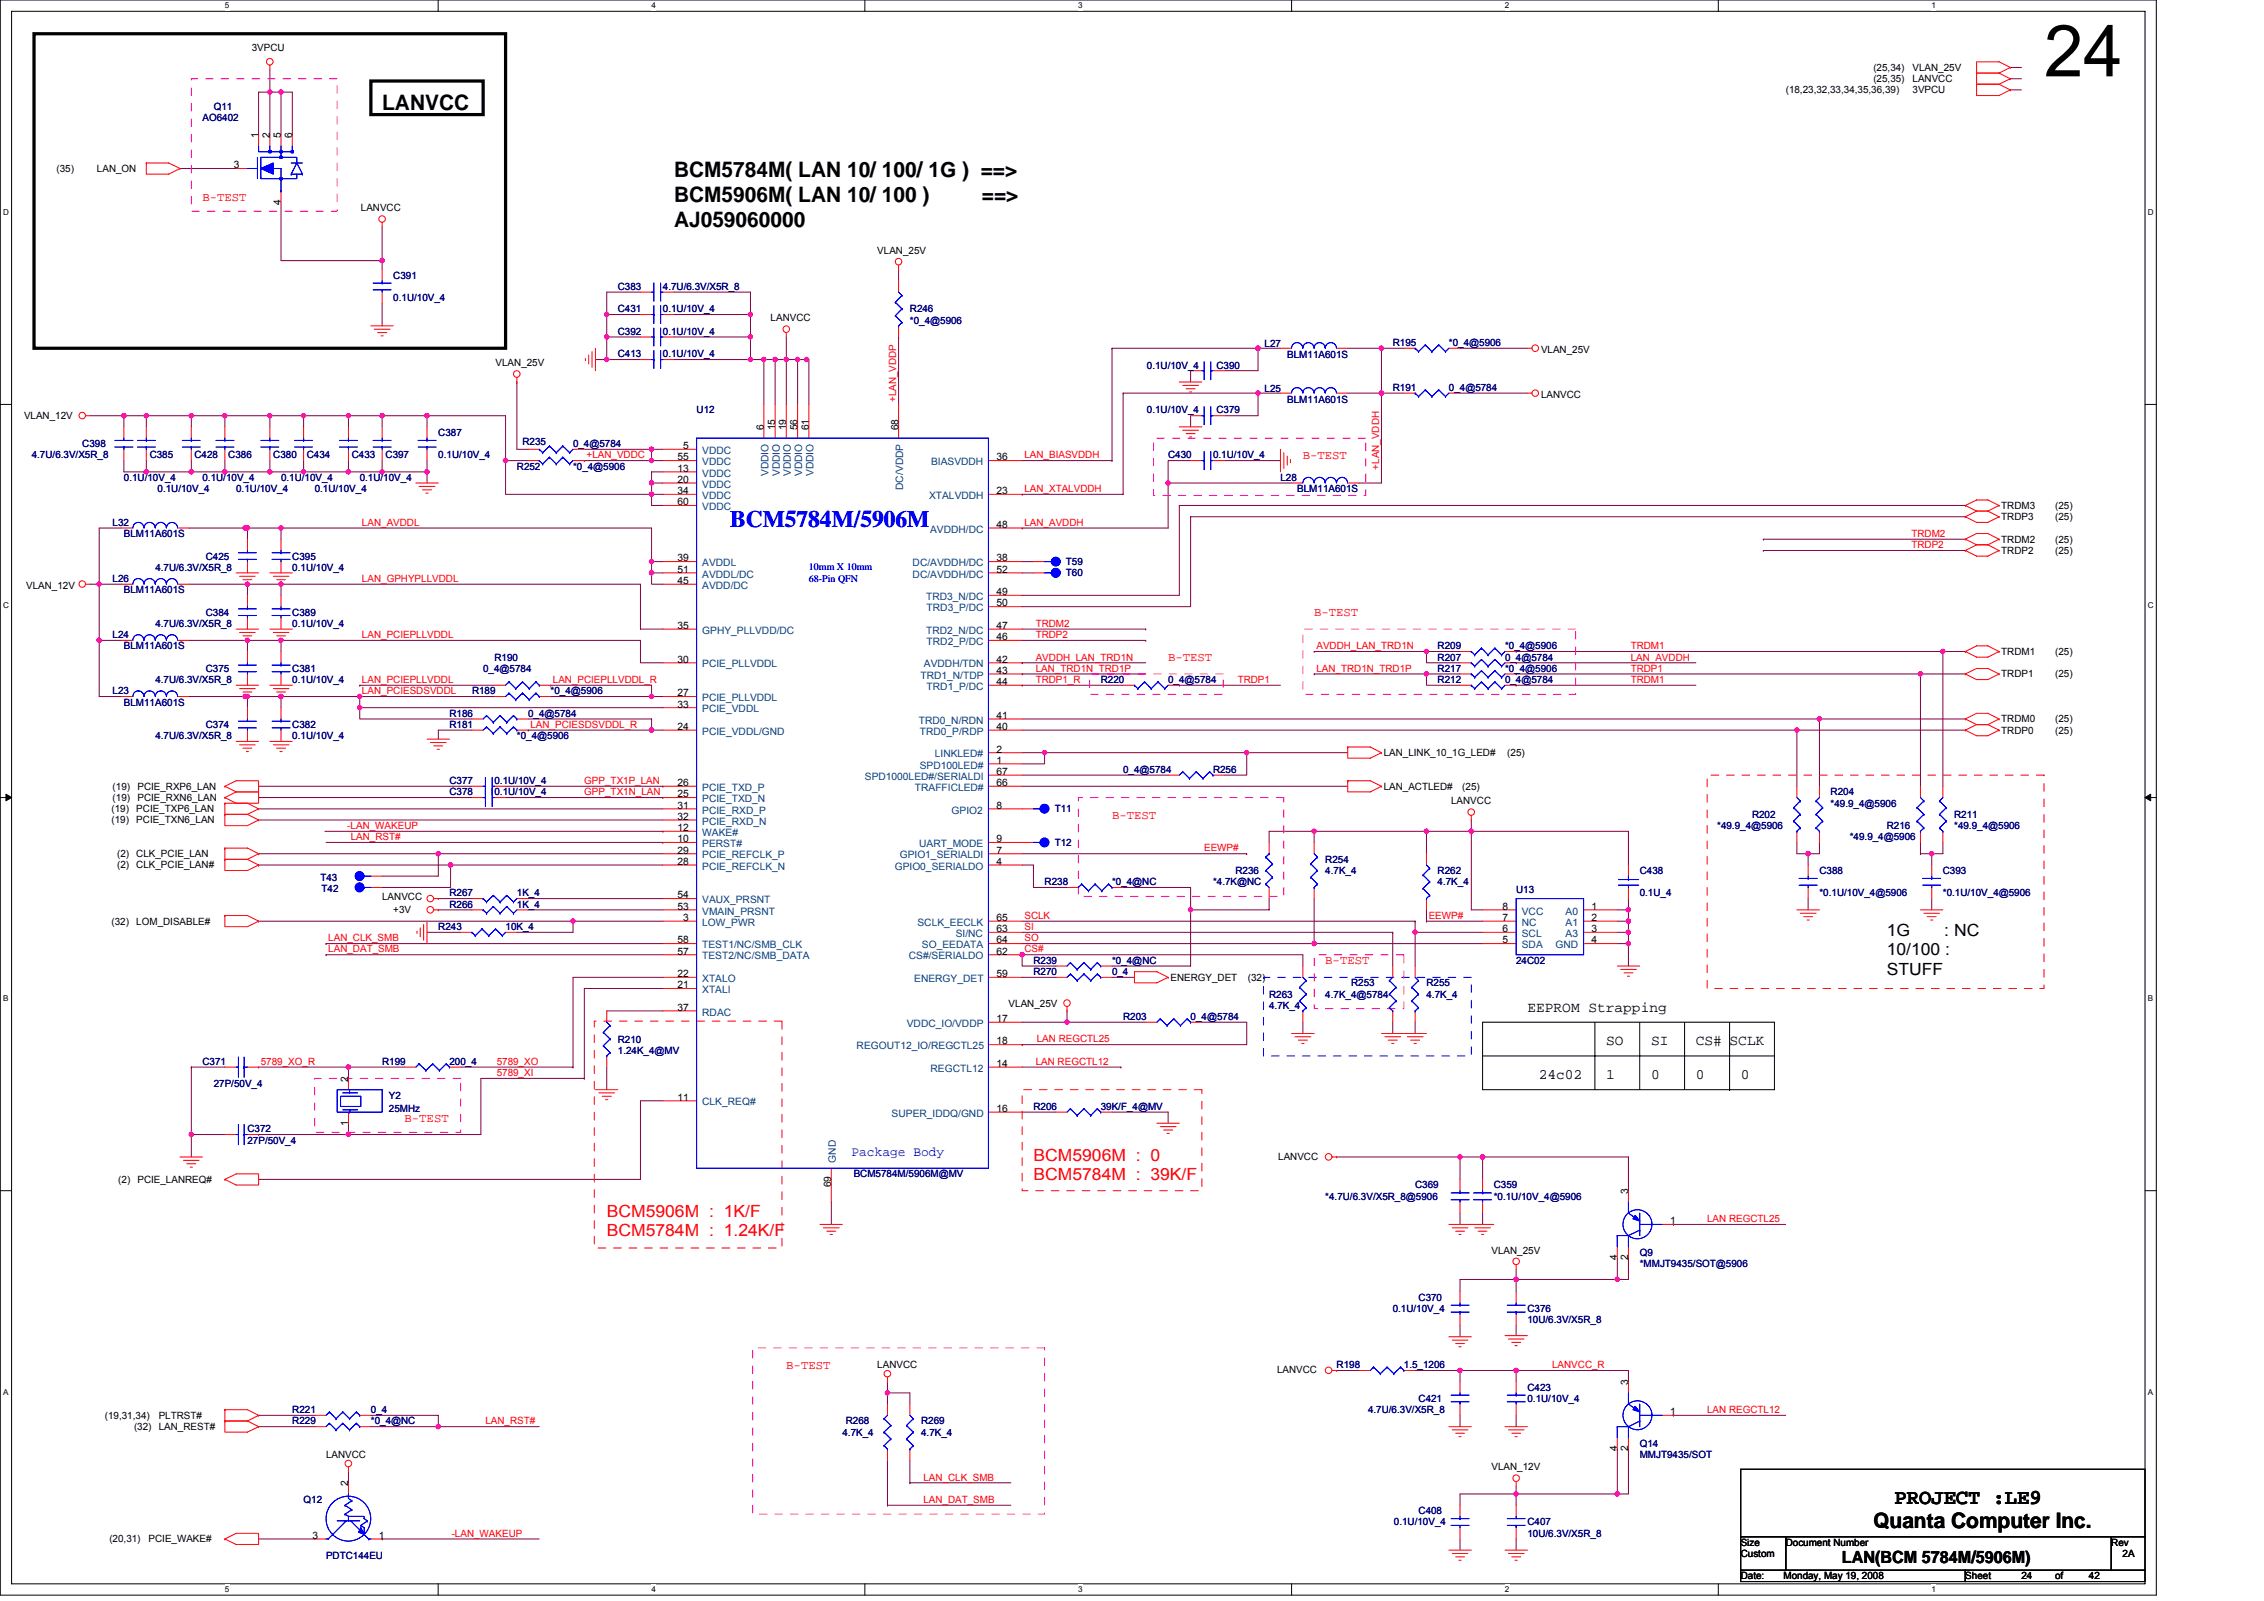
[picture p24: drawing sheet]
<svg xmlns="http://www.w3.org/2000/svg" width="297mm" height="210mm" viewBox="0 0 297 210" stroke-linecap="round" stroke-linejoin="round" font-family="sans-serif">
<defs><g id="words">
<text font-size="9.4" x="268.2" y="10">24</text>
<text font-size="3.1" fill="#00f" x="95.8" y="69.1">BCM5784M/5906M</text>
<g font-size="2.8">
<text x="50.1" y="14.4">LANVCC</text>
<text x="88.4" y="23.2">BCM5784M( LAN 10/ 100/ 1G ) ==&gt;</text>
<text x="88.4" y="26.5">BCM5906M( LAN 10/ 100 )</text>
<text x="88.4" y="29.8">AJ059060000</text>
<text x="128.8" y="26.5">==&gt;</text>
<text x="248.6" y="197.2">PROJECT :LE9</text>
<text x="245.8" y="200.4">Quanta Computer Inc.</text>
</g>
<g font-size="2.2">
<text x="247.5" y="122.8">1G</text>
<text x="247.5" y="125.3">10/100 :</text>
<text x="255.1" y="122.8">: NC</text>
<text x="247.5" y="127.8">STUFF</text>
<text x="241.7" y="205">LAN(BCM 5784M/5906M)</text>
</g>
<g font-size="2.2" fill="#f00">
<text x="135.6" y="152.3">BCM5906M : 0</text>
<text x="135.6" y="154.8">BCM5784M : 39K/F</text>
<text x="79.6" y="159.6">BCM5906M : 1K/F</text>
<text x="79.6" y="162.1">BCM5784M : 1.24K/F</text>
</g>
<g font-size="1.9">
<text x="200.4" y="132.7">EEPROM Strapping</text>
<text x="210.7" y="137.1">SO</text>
<text x="216.6" y="137.1">SI</text>
<text x="222.5" y="137.1">CS# SCLK</text>
<text x="201.9" y="141.5">24c02</text>
<text x="210.7" y="141.5">1</text>
<text x="216.6" y="141.5">0</text>
<text x="222.5" y="141.5">0</text>
<text x="228.4" y="141.5">0</text>
</g>
<text font-size="1.8" fill="#00f" x="111.7" y="151.7">Package Body</text>
<g font-size="1.6" fill="#f00">
<text x="26.6" y="26.3">B-TEST</text>
<text x="170.9" y="60.2">B-TEST</text>
<text x="172.4" y="80.8">B-TEST</text>
<text x="153.3" y="86.7">B-TEST</text>
<text x="145.9" y="107.4">B-TEST</text>
<text x="173.9" y="126.5">B-TEST</text>
<text x="53.1" y="147.1">B-TEST</text>
<text x="103.2" y="179.5">B-TEST</text>
</g>
<g font-size="1.3">
<text x="33" y="6.6">3VPCU</text>
<text x="245.8" y="9.3">(25,34)</text>
<text x="245.8" y="10.8">(25,35)</text>
<text x="250.9" y="9.3">VLAN_25V</text>
<text x="250.9" y="10.8">LANVCC</text>
<text x="234.3" y="12.2">(18,23,32,33,34,35,36,39)</text>
<text x="250.9" y="12.2">3VPCU</text>
<text x="7.4" y="22.6">(35)</text>
<text x="12.7" y="22.6">LAN_ON</text>
<text x="30.7" y="22.1">3</text>
<text x="33.9" y="18.1" transform="rotate(-90 33.9 18.1)">1</text>
<text x="35.4" y="18.1" transform="rotate(-90 35.4 18.1)">2</text>
<text x="36.8" y="18.1" transform="rotate(-90 36.8 18.1)">5</text>
<text x="38.3" y="18.1" transform="rotate(-90 38.3 18.1)">6</text>
<text x="36.8" y="26.8" transform="rotate(-90 36.8 26.8)">4</text>
<text x="47.3" y="27.7">LANVCC</text>
<text x="115.1" y="33.3">VLAN_25V</text>
<text x="101.1" y="42.1">LANVCC</text>
<text x="202.2" y="46.3">VLAN_25V</text>
<text x="65" y="48">VLAN_25V</text>
<text x="202.2" y="52.2">LANVCC</text>
<text x="3.2" y="55">VLAN_12V</text>
<text x="89.6" y="58.9">5</text>
<text x="100.2" y="56.4" transform="rotate(-90 100.2 56.4)">6</text>
<text x="101.7" y="56.4" transform="rotate(-90 101.7 56.4)">15</text>
<text x="103.1" y="56.4" transform="rotate(-90 103.1 56.4)">19</text>
<text x="104.6" y="56.4" transform="rotate(-90 104.6 56.4)">56</text>
<text x="106.1" y="56.4" transform="rotate(-90 106.1 56.4)">61</text>
<text x="117.9" y="56.4" transform="rotate(-90 117.9 56.4)">68</text>
<text x="88.9" y="61.9">13</text>
<text x="88.9" y="63.3">20</text>
<text x="88.9" y="64.8">34</text>
<text x="88.9" y="60.4">55</text>
<text x="130.7" y="60.4">36</text>
<text x="130.7" y="64.8">23</text>
<text x="88.9" y="66.3">60</text>
<text x="130.7" y="69.2">48</text>
<text x="262.6" y="71.2">TRDM2</text>
<text x="262.6" y="68.2">TRDP3</text>
<text x="262.6" y="66.8">TRDM3</text>
<text x="269.6" y="71.2">(25)</text>
<text x="269.6" y="68.2">(25)</text>
<text x="269.6" y="66.8">(25)</text>
<text x="3.4" y="77.2">VLAN_12V</text>
<text x="88.9" y="73.6">39</text>
<text x="88.9" y="75.1">51</text>
<text x="88.9" y="76.6">45</text>
<text x="130.7" y="73.6">38</text>
<text x="130.7" y="75.1">52</text>
<text x="262.6" y="72.6">TRDP2</text>
<text x="269.6" y="72.6">(25)</text>
<text x="88.9" y="82.5">35</text>
<text x="130.7" y="84">46</text>
<text x="130.7" y="79.5">50</text>
<text x="130.7" y="78.1">49</text>
<text x="130.7" y="82.5">47</text>
<text x="88.9" y="86.9">30</text>
<text x="130.7" y="89.9">44</text>
<text x="130.7" y="86.9">42</text>
<text x="130.7" y="88.4">43</text>
<text x="262.6" y="85.9">TRDM1</text>
<text x="262.6" y="88.9">TRDP1</text>
<text x="269.6" y="85.9">(25)</text>
<text x="269.6" y="88.9">(25)</text>
<text x="88.9" y="91.3">27</text>
<text x="88.9" y="92.8">33</text>
<text x="88.9" y="95.7">24</text>
<text x="130.7" y="95.7">40</text>
<text x="130.7" y="94.3">41</text>
<text x="262.6" y="94.7">TRDM0</text>
<text x="269.6" y="94.7">(25)</text>
<text x="130.7" y="101.6">67</text>
<text x="130.7" y="98.7">2</text>
<text x="130.7" y="100.2">1</text>
<text x="181.5" y="99.2">LAN_LINK_10_1G_LED#</text>
<text x="197.8" y="99.2">(25)</text>
<text x="262.6" y="96.2">TRDP0</text>
<text x="269.6" y="96.2">(25)</text>
<text x="14.6" y="106.5">(19)</text>
<text x="14.6" y="108">(19)</text>
<text x="14.8" y="105.1">(19)</text>
<text x="14.8" y="103.6">(19)</text>
<text x="17.9" y="106.5">PCIE_TXP6_LAN</text>
<text x="17.9" y="108">PCIE_TXN6_LAN</text>
<text x="18" y="105.1">PCIE_RXN6_LAN</text>
<text x="18" y="103.6">PCIE_RXP6_LAN</text>
<text x="88.9" y="103.1">26</text>
<text x="88.9" y="104.6">25</text>
<text x="88.9" y="106.1">31</text>
<text x="88.9" y="107.5">32</text>
<text x="130.7" y="103.1">66</text>
<text x="130.7" y="106.1">8</text>
<text x="181.5" y="103.6">LAN_ACTLED#</text>
<text x="190.4" y="105.5">LANVCC</text>
<text x="191.9" y="103.6">(25)</text>
<text x="15.4" y="112.4">(2)</text>
<text x="15.4" y="113.9">(2)</text>
<text x="17.9" y="112.4">CLK_PCIE_LAN</text>
<text x="17.9" y="113.9">CLK_PCIE_LAN#</text>
<text x="88.9" y="109">12</text>
<text x="88.9" y="110.5">10</text>
<text x="88.9" y="112">29</text>
<text x="88.9" y="113.4">28</text>
<text x="130.7" y="112">7</text>
<text x="130.7" y="113.4">4</text>
<text x="130.7" y="110.5">9</text>
<text x="50.1" y="118">LANVCC</text>
<text x="51.6" y="119.8">+3V</text>
<text x="88.9" y="117.8">54</text>
<text x="88.9" y="119.3">53</text>
<text x="197.1" y="119.3">8</text>
<text x="208.8" y="119.3">1</text>
<text x="14.6" y="121.3">(32)</text>
<text x="17.9" y="121.3">LOM_DISABLE#</text>
<text x="88.9" y="123.7">58</text>
<text x="88.9" y="125.2">57</text>
<text x="89.6" y="120.8">3</text>
<text x="130.7" y="125.2">62</text>
<text x="130.7" y="120.8">65</text>
<text x="130.7" y="122.3">63</text>
<text x="130.7" y="123.7">64</text>
<text x="197.1" y="123.7">5</text>
<text x="197.1" y="122.3">6</text>
<text x="197.1" y="120.8">7</text>
<text x="208.8" y="123.7">4</text>
<text x="208.8" y="120.8">2</text>
<text x="208.8" y="122.3">3</text>
<text x="88.9" y="128.2">22</text>
<text x="88.9" y="129.6">21</text>
<text x="130.7" y="128.2">59</text>
<text x="153.6" y="128.6">ENERGY_DET</text>
<text x="163.7" y="128.6">(32)</text>
<text x="88.9" y="132.6">37</text>
<text x="130.7" y="137">18</text>
<text x="130.7" y="134">17</text>
<text x="132.3" y="132">VLAN_25V</text>
<text x="45.7" y="141.9" transform="rotate(-90 45.7 141.9)">2</text>
<text x="130.7" y="139.9">14</text>
<text x="45.7" y="147.6" transform="rotate(-90 45.7 147.6)">1</text>
<text x="88.9" y="144.4">11</text>
<text x="130.7" y="145.8">16</text>
<text x="15.5" y="155.2">(2)</text>
<text x="18" y="155.2">PCIE_LANREQ#</text>
<text x="109" y="155.7" transform="rotate(-90 109 155.7)">69</text>
<text x="167.7" y="152.2">LANVCC</text>
<text x="213.6" y="156.6" transform="rotate(-90 213.6 156.6)">3</text>
<text x="219.1" y="160.6">1</text>
<text x="195.7" y="164.4">VLAN_25V</text>
<text x="212.2" y="165.3" transform="rotate(-90 212.2 165.3)">4</text>
<text x="213.6" y="165.3" transform="rotate(-90 213.6 165.3)">2</text>
<text x="115.1" y="179.5">LANVCC</text>
<text x="167.6" y="180">LANVCC</text>
<text x="213.6" y="181.7" transform="rotate(-90 213.6 181.7)">3</text>
<text x="219.1" y="185.6">1</text>
<text x="13.8" y="186.1">(19,31,34)</text>
<text x="17.6" y="187.6">(32)</text>
<text x="20.8" y="186.1">PLTRST#</text>
<text x="20.8" y="187.6">LAN_REST#</text>
<text x="42.8" y="191.2">LANVCC</text>
<text x="212.2" y="190.4" transform="rotate(-90 212.2 190.4)">4</text>
<text x="213.6" y="190.4" transform="rotate(-90 213.6 190.4)">2</text>
<text x="45.7" y="194.9" transform="rotate(-90 45.7 194.9)">2</text>
<text x="195.7" y="192.8">VLAN_12V</text>
<text x="14.3" y="202.3">(20,31)</text>
<text x="19.5" y="202.3">PCIE_WAKE#</text>
<text x="41" y="201.8">3</text>
<text x="49.7" y="201.8">1</text>
<text x="228.4" y="202.7">Size</text>
<text x="234.3" y="202.7">Document Number</text>
<text x="277" y="202.7">Rev</text>
<text x="228.4" y="204.2">Custom</text>
<text x="228.4" y="207.1">Date:</text>
<text x="234" y="207.1">Monday, May 19, 2008</text>
<text x="257.8" y="207.1">Sheet</text>
<text x="265.2" y="207.1">24</text>
<text x="269.6" y="207.1">of</text>
<text x="274.1" y="207.1">42</text>
<text x="278.5" y="204.2">2A</text>
</g>
<g font-size="1.3" fill="#000080">
<text x="26.6" y="15.9">AO6402</text>
<text x="28" y="14.5">Q11</text>
<text x="51.6" y="36.6">C391</text>
<text x="51.6" y="39.5">0.1U/10V_4</text>
<text x="81.1" y="41">C431</text>
<text x="81.1" y="38">C383</text>
<text x="87" y="41">0.1U/10V_4</text>
<text x="87" y="38">4.7U/6.3V/X5R_8</text>
<text x="119.4" y="41">R246</text>
<text x="81.1" y="46.9">C413</text>
<text x="81.1" y="43.9">C392</text>
<text x="87" y="46.9">0.1U/10V_4</text>
<text x="87" y="43.9">0.1U/10V_4</text>
<text x="119.4" y="42.4">*0_4@5906</text>
<text x="165.9" y="45.5">L27</text>
<text x="168.9" y="47">BLM11A601S</text>
<text x="182.7" y="45.4">R195</text>
<text x="190.1" y="45.4">*0_4@5906</text>
<text x="150.5" y="48.3">0.1U/10V_4</text>
<text x="159.6" y="48.3">C390</text>
<text x="165.9" y="51.4">L25</text>
<text x="168.9" y="52.9">BLM11A601S</text>
<text x="182.7" y="51.3">R191</text>
<text x="190.1" y="51.3">0_4@5784</text>
<text x="10.8" y="58.7">C398</text>
<text x="57.5" y="57.2">C387</text>
<text x="68.6" y="58.4">R235</text>
<text x="75.2" y="58.7">0_4@5784</text>
<text x="91.4" y="54.2">U12</text>
<text x="150.5" y="54.2">0.1U/10V_4</text>
<text x="159.6" y="54.2">C379</text>
<text x="4.2" y="60.1">4.7U/6.3V/X5R_8</text>
<text x="16.3" y="63.1">0.1U/10V_4</text>
<text x="19.6" y="60.1">C385</text>
<text x="20.7" y="64.5">0.1U/10V_4</text>
<text x="25.5" y="60.1">C428</text>
<text x="26.6" y="63.1">0.1U/10V_4</text>
<text x="29.9" y="60.1">C386</text>
<text x="31" y="64.5">0.1U/10V_4</text>
<text x="35.9" y="60.1">C380</text>
<text x="36.9" y="63.1">0.1U/10V_4</text>
<text x="40.3" y="60.1">C434</text>
<text x="41.3" y="64.5">0.1U/10V_4</text>
<text x="46.2" y="60.1">C433</text>
<text x="47.2" y="63.1">0.1U/10V_4</text>
<text x="50.6" y="60.1">C397</text>
<text x="57.5" y="60.1">0.1U/10V_4</text>
<text x="67.8" y="61.6">R252</text>
<text x="75.2" y="61.6">*0_4@5906</text>
<text x="153.3" y="60.1">C430</text>
<text x="159.1" y="60.1">0.1U/10V_4</text>
<text x="168" y="63.1">L28</text>
<text x="170.2" y="64.5">BLM11A601S</text>
<text x="14.8" y="69">L32</text>
<text x="16.3" y="70.4">BLM11A601S</text>
<text x="14.8" y="76.3">L26</text>
<text x="16.3" y="77.8">BLM11A601S</text>
<text x="20.4" y="74.8">4.7U/6.3V/X5R_8</text>
<text x="27" y="73.4">C425</text>
<text x="38.4" y="73.4">C395</text>
<text x="38.4" y="74.8">0.1U/10V_4</text>
<text x="139.8" y="74.1">T59</text>
<text x="139.8" y="75.6">T60</text>
<text x="14.8" y="83.7">L24</text>
<text x="20.4" y="82.2">4.7U/6.3V/X5R_8</text>
<text x="27" y="80.8">C384</text>
<text x="38.4" y="80.8">C389</text>
<text x="38.4" y="82.2">0.1U/10V_4</text>
<text x="16.3" y="85.2">BLM11A601S</text>
<text x="20.4" y="89.6">4.7U/6.3V/X5R_8</text>
<text x="27" y="88.1">C375</text>
<text x="38.4" y="88.1">C381</text>
<text x="38.4" y="89.6">0.1U/10V_4</text>
<text x="63.4" y="88.1">0_4@5784</text>
<text x="64.9" y="86.6">R190</text>
<text x="144.4" y="89.6">R220</text>
<text x="153.3" y="89.6">0_4@5784</text>
<text x="188.6" y="86.6">R207</text>
<text x="188.6" y="88.1">R217</text>
<text x="188.6" y="89.6">R212</text>
<text x="188.6" y="85.2">R209</text>
<text x="197.5" y="86.6">0_4@5784</text>
<text x="197.5" y="88.1">*0_4@5906</text>
<text x="197.5" y="89.6">0_4@5784</text>
<text x="197.5" y="85.2">*0_4@5906</text>
<text x="14.8" y="91.1">L23</text>
<text x="16.3" y="92.5">BLM11A601S</text>
<text x="27" y="95.5">C374</text>
<text x="38.4" y="95.5">C382</text>
<text x="59" y="95.5">R181</text>
<text x="59" y="94">R186</text>
<text x="61.9" y="91.1">R189</text>
<text x="69.3" y="94">0_4@5784</text>
<text x="72.2" y="91.1">*0_4@5906</text>
<text x="20.4" y="96.9">4.7U/6.3V/X5R_8</text>
<text x="38.4" y="96.9">0.1U/10V_4</text>
<text x="67.8" y="96.9">*0_4@5906</text>
<text x="147.4" y="101.4">0_4@5784</text>
<text x="159.1" y="101.4">R256</text>
<text x="59" y="104.3">C378</text>
<text x="59" y="102.8">C377</text>
<text x="64.9" y="104.3">0.1U/10V_4</text>
<text x="64.9" y="102.8">0.1U/10V_4</text>
<text x="138.4" y="106.5">T11</text>
<text x="229.9" y="107.3">R202</text>
<text x="240.2" y="104.3">R204</text>
<text x="240.2" y="105.8">*49.9_4@5906</text>
<text x="256.4" y="107.3">R211</text>
<text x="138.4" y="111">T12</text>
<text x="173.9" y="113.2">R254</text>
<text x="225.3" y="108.7">*49.9_4@5906</text>
<text x="242.7" y="110.2">*49.9_4@5906</text>
<text x="247.5" y="108.7">R216</text>
<text x="256.4" y="108.7">*49.9_4@5906</text>
<text x="42" y="115.5">T43</text>
<text x="42.2" y="117">T42</text>
<text x="59" y="117.6">R267</text>
<text x="59" y="119">R266</text>
<text x="67.8" y="117.6">1K_4</text>
<text x="67.8" y="119">1K_4</text>
<text x="137.1" y="116.1">R238</text>
<text x="145.9" y="116.1">*0_4@NC</text>
<text x="159.1" y="116.1">*4.7K@NC</text>
<text x="162.1" y="114.6">R236</text>
<text x="173.9" y="114.6">4.7K_4</text>
<text x="188.6" y="114.6">R262</text>
<text x="188.6" y="116.1">4.7K_4</text>
<text x="198.9" y="117.1">U13</text>
<text x="215.1" y="114.6">C438</text>
<text x="215.1" y="117.6">0.1U_4</text>
<text x="238.7" y="114.6">C388</text>
<text x="238.7" y="117.6">*0.1U/10V_4@5906</text>
<text x="254.9" y="114.6">C393</text>
<text x="254.9" y="117.6">*0.1U/10V_4@5906</text>
<text x="57.5" y="122">R243</text>
<text x="66.3" y="122">10K_4</text>
<text x="135.6" y="126.4">R239</text>
<text x="135.6" y="127.9">R270</text>
<text x="145.9" y="126.4">*0_4@NC</text>
<text x="145.9" y="127.9">0_4</text>
<text x="166.5" y="130.8">R263</text>
<text x="173.9" y="130.8">4.7K_4@5784</text>
<text x="177.3" y="129.4">R253</text>
<text x="187.2" y="129.4">R255</text>
<text x="187.2" y="130.8">4.7K_4</text>
<text x="198.9" y="126.4">24C02</text>
<text x="81.1" y="136.7">R210</text>
<text x="147.4" y="133.8">R203</text>
<text x="156.2" y="133.8">0_4@5784</text>
<text x="166.5" y="132.3">4.7K_4</text>
<text x="26.6" y="139.7">C371</text>
<text x="28" y="142.6">27P/50V_4</text>
<text x="50.1" y="139.7">R199</text>
<text x="59" y="139.7">200_4</text>
<text x="81.1" y="138.2">1.24K_4@MV</text>
<text x="32.5" y="148.5">C372</text>
<text x="32.5" y="150">27P/50V_4</text>
<text x="51" y="144.1">Y2</text>
<text x="51" y="145.9">25MHz</text>
<text x="135.6" y="145.6">R206</text>
<text x="144.4" y="145.6">39K/F_4@MV</text>
<text x="112" y="154.4">BCM5784M/5906M@MV</text>
<text x="185.7" y="155.9">C369</text>
<text x="196" y="155.9">C359</text>
<text x="173.9" y="157.4">*4.7U/6.3V/X5R_8@5906</text>
<text x="196" y="157.4">*0.1U/10V_4@5906</text>
<text x="215.1" y="164.7">Q9</text>
<text x="215.1" y="166.2">*MMJT9435/SOT@5906</text>
<text x="182.7" y="172.1">0.1U/10V_4</text>
<text x="186.1" y="170.6">C370</text>
<text x="200.4" y="172.1">C376</text>
<text x="200.4" y="173.6">10U/6.3V/X5R_8</text>
<text x="175.4" y="179.5">R198</text>
<text x="184.2" y="179.5">1.5_1206</text>
<text x="38.4" y="185.3">R221</text>
<text x="48.7" y="185.3">0_4</text>
<text x="179.5" y="185.3">4.7U/6.3V/X5R_8</text>
<text x="186.1" y="183.9">C421</text>
<text x="200.4" y="182.4">C423</text>
<text x="200.4" y="183.9">0.1U/10V_4</text>
<text x="38.4" y="186.8">R229</text>
<text x="48.7" y="186.8">*0_4@NC</text>
<text x="110.5" y="188.3">4.7K_4</text>
<text x="111" y="186.8">R268</text>
<text x="120.9" y="186.8">R269</text>
<text x="120.9" y="188.3">4.7K_4</text>
<text x="215.1" y="189.8">Q14</text>
<text x="215.1" y="191.2">MMJT9435/SOT</text>
<text x="39.8" y="197.1">Q12</text>
<text x="182.9" y="200.1">0.1U/10V_4</text>
<text x="186.1" y="198.6">C408</text>
<text x="200.4" y="200.1">C407</text>
<text x="200.4" y="201.5">10U/6.3V/X5R_8</text>
<text x="42.8" y="204.5">PDTC144EU</text>
</g>
<g font-size="1.3" fill="#f00">
<text x="117.6" y="52.7" transform="rotate(-90 117.6 52.7)">+LAN_VDDP</text>
<text x="77" y="60.1">+LAN_VDDC</text>
<text x="134.4" y="60.1">LAN_BIASVDDH</text>
<text x="134.4" y="64.5">LAN_XTALVDDH</text>
<text x="181" y="61.6" transform="rotate(-90 181 61.6)">+LAN_VDDH</text>
<text x="47.5" y="69">LAN_AVDDL</text>
<text x="134.4" y="69">LAN_AVDDH</text>
<text x="250.8" y="70.4">TRDM2</text>
<text x="250.8" y="71.9">TRDP2</text>
<text x="47.5" y="76.3">LAN_GPHYPLLVDDL</text>
<text x="47.5" y="83.7">LAN_PCIEPLLVDDL</text>
<text x="135.9" y="83.7">TRDP2</text>
<text x="135.9" y="82.2">TRDM2</text>
<text x="47.5" y="89.6">LAN_PCIEPLLVDDL</text>
<text x="72.5" y="89.6">LAN_PCIEPLLVDDL_R</text>
<text x="135.9" y="86.6">AVDDH_LAN_TRD1N</text>
<text x="135.9" y="89.6">TRDP1_R</text>
<text x="135.9" y="88.1">LAN_TRD1N_TRD1P</text>
<text x="162.4" y="89.6">TRDP1</text>
<text x="172.7" y="85.2">AVDDH_LAN_TRD1N</text>
<text x="172.7" y="88.1">LAN_TRD1N_TRD1P</text>
<text x="213.9" y="89.6">TRDM1</text>
<text x="213.9" y="86.6">LAN_AVDDH</text>
<text x="213.9" y="85.2">TRDM1</text>
<text x="213.9" y="88.1">TRDP1</text>
<text x="47.5" y="91.1">LAN_PCIESDSVDDL</text>
<text x="69.6" y="95.5">LAN_PCIESDSVDDL_R</text>
<text x="76.7" y="104.3">GPP_TX1N_LAN</text>
<text x="76.7" y="102.8">GPP_TX1P_LAN</text>
<text x="45.6" y="108.7">-LAN_WAKEUP</text>
<text x="46" y="110.2">LAN_RST#</text>
<text x="158" y="111.7">EEWP#</text>
<text x="43.1" y="124.9">LAN_DAT_SMB</text>
<text x="43.1" y="123.5">LAN_CLK_SMB</text>
<text x="134.4" y="120.5">SCLK</text>
<text x="134.4" y="122">SI</text>
<text x="134.4" y="123.5">SO</text>
<text x="134.4" y="124.9">CS#</text>
<text x="187.4" y="120.5">EEWP#</text>
<text x="136" y="136.7">LAN REGCTL25</text>
<text x="34.2" y="139.7">5789_XO_R</text>
<text x="65.2" y="139.7">5789_XO</text>
<text x="65.2" y="141.1">5789_XI</text>
<text x="135.9" y="139.7">LAN REGCTL12</text>
<text x="224" y="160.3">LAN REGCTL25</text>
<text x="203.6" y="179.5">LANVCC_R</text>
<text x="224" y="185.3">LAN REGCTL12</text>
<text x="63.7" y="186.8">LAN_RST#</text>
<text x="121.2" y="194.2">LAN_CLK_SMB</text>
<text x="121.2" y="197.1">LAN_DAT_SMB</text>
<text x="59.3" y="201.5">-LAN_WAKEUP</text>
</g>
<g font-size="1.3" fill="#004080">
<text x="92.1" y="59.5">VDDC</text>
<text x="92.1" y="62.5">VDDC</text>
<text x="92.1" y="64">VDDC</text>
<text x="92.1" y="65.4">VDDC</text>
<text x="92.1" y="61">VDDC</text>
<text x="100.8" y="62.5" transform="rotate(-90 100.8 62.5)">VDDIO</text>
<text x="102.3" y="62.5" transform="rotate(-90 102.3 62.5)">VDDIO</text>
<text x="103.8" y="62.5" transform="rotate(-90 103.8 62.5)">VDDIO</text>
<text x="105.3" y="62.5" transform="rotate(-90 105.3 62.5)">VDDIO</text>
<text x="106.7" y="62.5" transform="rotate(-90 106.7 62.5)">VDDIO</text>
<text x="118.5" y="64.3" transform="rotate(-90 118.5 64.3)">DC/VDDP</text>
<text x="121.9" y="65.4">XTALVDDH</text>
<text x="122.1" y="61">BIASVDDH</text>
<text x="92.1" y="66.9">VDDC</text>
<text x="122" y="69.9">AVDDH/DC</text>
<text x="92.1" y="74.3">AVDDL</text>
<text x="92.1" y="75.8">AVDDL/DC</text>
<text x="92.1" y="77.2">AVDD/DC</text>
<text x="119.7" y="74.3">DC/AVDDH/DC</text>
<text x="119.7" y="75.8">DC/AVDDH/DC</text>
<text x="92.1" y="83.1">GPHY_PLLVDD/DC</text>
<text x="121.5" y="78.7">TRD3_N/DC</text>
<text x="121.5" y="83.1">TRD2_N/DC</text>
<text x="121.6" y="80.2">TRD3_P/DC</text>
<text x="92.1" y="87.5">PCIE_PLLVDDL</text>
<text x="120.8" y="89">TRD1_N/TDP</text>
<text x="121.2" y="87.5">AVDDH/TDN</text>
<text x="121.6" y="84.6">TRD2_P/DC</text>
<text x="92.1" y="92">PCIE_PLLVDDL</text>
<text x="92.1" y="93.4">PCIE_VDDL</text>
<text x="120.6" y="94.9">TRD0_N/RDN</text>
<text x="121.6" y="90.5">TRD1_P/DC</text>
<text x="92.1" y="96.4">PCIE_VDDL/GND</text>
<text x="120.7" y="100.8">SPD100LED#</text>
<text x="120.7" y="96.4">TRD0_P/RDP</text>
<text x="122.7" y="99.3">LINKLED#</text>
<text x="92.1" y="103.7">PCIE_TXD_P</text>
<text x="92.1" y="105.2">PCIE_TXD_N</text>
<text x="92.1" y="106.7">PCIE_RXD_P</text>
<text x="113.5" y="102.3">SPD1000LED#/SERIALDI</text>
<text x="120" y="103.7">TRAFFICLED#</text>
<text x="124.9" y="106.7">GPIO2</text>
<text x="92.1" y="108.2">PCIE_RXD_N</text>
<text x="92.1" y="109.6">WAKE#</text>
<text x="92.1" y="111.1">PERST#</text>
<text x="92.1" y="112.6">PCIE_REFCLK_P</text>
<text x="118" y="112.6">GPIO1_SERIALDI</text>
<text x="120.6" y="111.1">UART_MODE</text>
<text x="92.1" y="114.1">PCIE_REFCLK_N</text>
<text x="92.1" y="118.5">VAUX_PRSNT</text>
<text x="92.1" y="120">VMAIN_PRSNT</text>
<text x="117.4" y="114.1">GPIO0_SERIALDO</text>
<text x="199.7" y="120">VCC</text>
<text x="205.4" y="120">A0</text>
<text x="92.1" y="121.4">LOW_PWR</text>
<text x="92.1" y="124.4">TEST1/NC/SMB_CLK</text>
<text x="92.1" y="125.8">TEST2/NC/SMB_DATA</text>
<text x="119.2" y="125.8">CS#/SERIALDO</text>
<text x="120.4" y="121.4">SCLK_EECLK</text>
<text x="121" y="124.4">SO_EEDATA</text>
<text x="125.4" y="122.9">SI/NC</text>
<text x="199.7" y="124.4">SDA</text>
<text x="199.7" y="122.9">SCL</text>
<text x="199.7" y="121.4">NC</text>
<text x="204.1" y="124.4">GND</text>
<text x="205.4" y="121.4">A1</text>
<text x="205.4" y="122.9">A3</text>
<text x="92.1" y="128.8">XTALO</text>
<text x="92.1" y="130.3">XTALI</text>
<text x="119.9" y="128.8">ENERGY_DET</text>
<text x="92.1" y="133.2">RDAC</text>
<text x="112.4" y="137.6">REGOUT12_IO/REGCTL25</text>
<text x="119" y="134.7">VDDC_IO/VDDP</text>
<text x="122.1" y="140.6">REGCTL12</text>
<text x="92.1" y="145">CLK_REQ#</text>
<text x="117" y="146.5">SUPER_IDDQ/GND</text>
<text x="109.7" y="152.5" transform="rotate(-90 109.7 152.5)">GND</text>
</g>
<g font-size="1.3" fill="#00f">
<text x="106.1" y="74.8">10mm X 10mm</text>
<text x="106.1" y="76.3">68-Pin QFN</text>
</g>
<g font-size="1.1">
<text x="29.5" y="1.1">5</text>
<text x="85.5" y="1.1">4</text>
<text x="141.5" y="1.1">3</text>
<text x="197.4" y="1.1">2</text>
<text x="253.4" y="1.1">1</text>
<text x=".4" y="28.2">D</text>
<text x="281.8" y="28.2">D</text>
<text x=".4" y="79.8">C</text>
<text x="281.8" y="79.8">C</text>
<text x=".4" y="131.3">B</text>
<text x="281.8" y="131.3">B</text>
<text x=".4" y="182.9">A</text>
<text x="281.8" y="182.9">A</text>
<text x="29.5" y="208.8">5</text>
<text x="85.5" y="208.8">4</text>
<text x="141.5" y="208.8">3</text>
<text x="197.4" y="208.8">2</text>
<text x="253.4" y="208.8">1</text>
</g>
</g></defs>
<path d="M0 0h282.9v209.2h-282.9zM1.5 1.5h279.9v206.2h-279.9z" fill="none" stroke="#000" stroke-width=".13"/>
<g fill="#fff">
<path d="M29.5 .1h.6v1.2h-.6z"/>
<path d="M29.5 207.9h.6v1.2h-.6z"/>
</g>
<path d="M57.5 0v1.5M57.5 207.7v1.5" fill="none" stroke="#000" stroke-width=".13"/>
<g fill="#fff">
<path d="M85.5 .1h.5v1.2h-.5z"/>
<path d="M85.5 207.9h.5v1.2h-.5z"/>
</g>
<path d="M113.5 0v1.5M113.5 207.7v1.5" fill="none" stroke="#000" stroke-width=".13"/>
<g fill="#fff">
<path d="M141.5 .1h.5v1.2h-.5z"/>
<path d="M141.5 207.9h.5v1.2h-.5z"/>
</g>
<path d="M169.5 0v1.5M169.5 207.7v1.5" fill="none" stroke="#000" stroke-width=".13"/>
<g fill="#fff">
<path d="M197.4 .1h.6v1.2h-.6z"/>
<path d="M197.4 207.9h.6v1.2h-.6z"/>
</g>
<path d="M225.4 0v1.5M225.4 207.7v1.5" fill="none" stroke="#000" stroke-width=".13"/>
<g fill="#fff">
<path d="M253.4 .1h.6v1.2h-.6z"/>
<path d="M253.4 207.9h.6v1.2h-.6z"/>
<path d="M.4 27.3h.8v1.1h-.8z"/>
<path d="M281.8 27.3h.8v1.1h-.8z"/>
<path d="M.4 78.8h.8v1.2h-.8z"/>
<path d="M281.8 78.8h.8v1.2h-.8z"/>
</g>
<path d="M0 53h1.5M281.4 53h1.5" fill="none" stroke="#000" stroke-width=".13"/>
<g fill="#fff">
<path d="M.4 130.4h.7v1.2h-.7z"/>
<path d="M281.8 130.4h.7v1.2h-.7z"/>
</g>
<path d="M0 104.6h1.5M281.4 104.6h1.5" fill="none" stroke="#000" stroke-width=".13"/>
<path d="M.8 104.2l.7 .4-.7 .4zM281.4 104.6l.8-.4v.8z" fill="#000" stroke="#000" stroke-width=".13"/>
<g fill="#fff">
<path d="M.4 181.9h.7v1.2h-.7z"/>
<path d="M281.8 181.9h.7v1.2h-.7z"/>
</g>
<g fill="none" stroke="#000" stroke-width=".13">
<path d="M194.5 138.5h38.3M194.5 134.1h38.3v8.8h-38.3zM209.3 134.1v8.8M215.1 134.1v8.8M221 134.1v8.8M226.9 134.1v8.8M0 156.2h1.5M226.9 142.9h.1M281.4 156.2h1.5M228.4 192.7h53v8.8h-53zM228.4 201.5h5.9v4.5h-5.9zM228.4 206h29.4v1.4h-29.4z"/>
<path d="M234.3 201.5h42.7v4.5h-42.7zM257.8 206h23.6v1.4h-23.6zM277 201.5h4.4v4.5h-4.4z"/>
</g>
<g fill="none" stroke="#800040" stroke-width=".13">
<path d="M35.4 12.1v5.6M35.4 9.1v3M35.4 12.1h.1M36.9 12.1h1.5v5.6M36.9 12.1v5.6M36.9 12.1h-3v5.6M36.9 12.1h.1M263.8 11.8h1.4M263.8 8.8h1.4M263.8 10.3h1.4M23.6 22.1h7.4M36.9 26.5v7.7h13.2"/>
<path d="M50.1 29.8v4.4M50.1 34.2v1.2M50.1 39.8v2.9M50.1 34.2h.1M84 38.3h-4.4v3M88.4 38.3h10.1v3M117.9 35.4v1.4M11.8 54.5h4.5M16.3 54.5h.1M16.3 54.5h2.9M16.3 54.5v1.5M19.2 54.5h.1"/>
<path d="M19.2 54.5h5.9M19.2 54.5v1.5M25.1 54.5v1.5M25.1 54.5h.1M25.1 54.5h41.2v5.9M29.5 54.5h.1M29.5 54.5v1.5M35.4 54.5v1.5M35.4 54.5h.1M39.8 54.5h.1M39.8 54.5v1.5M45.7 54.5v1.5"/>
<path d="M45.7 54.5h.1M50.1 54.5h.1M50.1 54.5v1.5M56 54.5h.1M56 54.5v1.5M67.8 50.1v8.8h1.5M67.8 50.1h.1M76.7 58.9h8.8M78.1 47.2h1.5M79.6 44.2h4.4M79.6 47.2h.1M79.6 41.3h.1"/>
<path d="M79.6 44.2h.1M79.6 41.3h4.4M79.6 47.2h4.4M79.6 41.3v5.9M85.5 58.9h1.5M85.5 58.9v1.5M88.4 41.3h10.1M88.4 44.2h10.1M88.4 47.2h10.1M98.5 41.3h.1M98.5 44.2h.1M98.5 47.2h.1"/>
<path d="M98.5 47.2h1.7M98.5 41.3v5.9M100.2 47.2h.1M100.2 47.2v5.8M100.2 47.2h3M101.7 47.2v5.8M103.2 44.2v3M103.2 47.2h.1M103.2 47.2h1.4M103.2 47.2v5.8M104.6 47.2v5.8M104.6 47.2h1.2"/>
<path d="M105.8 47v.2M105.8 47.2h.3v5.8M105.8 47.2h.1M117.9 44.2h.1M117.9 44.2v8.8M145.9 45.7v14.7M145.9 45.7h.1M145.9 45.7h22.1M147.4 51.6h.1M147.4 51.6v13.2h-13.3M147.4 51.6h17.7M156.2 48.6v1.5"/>
<path d="M156.2 54.5v1.5M165.1 45.7v2.9h-4.5M165.1 51.6v2.9h-4.5M165.1 45.7h.1M165.1 51.6h2.9M176.8 51.6h4.4M176.8 45.7h4.4M181.2 45.7v17.7h-2.9M181.2 45.7h.1M181.2 45.7h3M181.2 51.6h.1M181.2 51.6h3"/>
<path d="M191.6 45.7h8.8M191.6 51.6h8.8M11.8 76.6h1.2M13 76.6h.1M13 76.6h3M13 76.6v7.4M16 69.3h-3v7.3M16.3 60.4v1.5h2.9v-1.5M19.2 61.9h.1M19.2 61.9h5.9M24.8 76.6h7.7M24.8 69.3h7.4"/>
<path d="M25.1 61.9h.1M25.1 60.4v1.5M29.5 61.9h.1M29.5 60.4v1.5h-4.4M29.5 61.9h5.9M32.2 69.3h.3v1.4M32.2 69.3h.1M32.5 76.6h51.5v5.9h3M32.5 76.6v1.5M32.5 69.3h.1M32.5 76.6h.1M32.5 69.3h53v4.4h1.5"/>
<path d="M35.4 61.9h.1M35.4 60.4v1.5M36.9 76.6h.1M36.9 69.3h.1M36.9 69.3v1.4M36.9 76.6v1.5M39.8 61.9h.1M39.8 60.4v1.5h-4.4M39.8 61.9h5.9M45.7 61.9h.1M45.7 61.9h4.4M45.7 60.4v1.5"/>
<path d="M50.1 61.9h.1M50.1 60.4v1.5M50.1 61.9h5.9M56 60.4v1.5M56 61.9v1.5M66.3 60.4v4.4h19.2M66.3 60.4h.1M66.3 60.4h3M76.7 60.4h.1M76.7 60.4h8.8M85.5 63.4h1.5M85.5 63.4h.1"/>
<path d="M85.5 64.8h1.5M85.5 64.8v1.5h1.5M85.5 64.8h.1M85.5 60.4h.1M85.5 60.4h1.5M85.5 75.1h.1M85.5 75.1h1.5M85.5 75.1v1.5h1.5M85.5 73.7v1.4M87 61.9h-1.5v2.9M134.1 64.8h.1M134.1 69.3h.1"/>
<path d="M134.1 73.7h1.5M134.1 75.1h1.5M134.1 60.4h11.8M145.9 60.4h.1M153.3 63.4h16.2M153.3 63.4h.1M153.3 63.4v5.9h-19.2M156.2 60.4h-2.9v3M160.6 60.4h7.4M231.3 70.7h.1M231.3 72.2h.1M231.3 70.7h26.5"/>
<path d="M231.3 72.2h26.5M257.8 67.8h-101.6v11.8h-22.1M257.8 66.3h-103.1v11.8h-20.6M13 84h3M13 84v7.4h3M24.8 84h7.7M24.8 91.4h7.4M32.2 91.4h.1M32.2 91.4h32.7M32.5 84v1.4M32.5 91.4v1.4M32.5 91.4h.1"/>
<path d="M32.5 84h.1M32.5 84h51.5v2.9h3M36.9 84h.1M36.9 84v1.4M36.9 91.4v1.4M36.9 91.4h.1M47.2 89.9h.1M47.2 91.4h.1M47.2 92.8h.1M47.2 92.8v1.5h14.7M47.2 89.9h17.7M47.2 92.8h39.8"/>
<path d="M47.2 91.4v1.4M61.9 95.8h-4.4v1.1M69.3 95.8h.1M69.3 94.3h16.2v1.5M69.3 95.8h16.2M72.2 89.9h.1M72.2 91.4h13.3M72.2 89.9h13.3v1.5M85.5 91.4h1.5M85.5 91.4h.1M85.5 95.8h.1M85.5 95.8h1.5"/>
<path d="M134.1 86.9h.1M134.1 89.9h.1M134.1 88.4h.1M134.1 88.4h16.2M134.1 94.3h104.6M134.1 84h16.2M134.1 95.8h101.7M134.1 98.7h3M134.1 89.9h13.3M134.1 82.5h16.2M134.1 86.9h16.2M137.1 98.7h.1"/>
<path d="M150.3 84h.1M150.3 82.5h.1M154.7 89.9h.1M154.7 89.9h13.3M163.6 98.7h-26.5v1.5h-3M163.6 98.7h.1M172.4 85.4h14.8v1.5h4.4M172.4 85.4h.1M172.4 88.4h14.8v1.5h4.4M172.4 88.4h.1M176.8 98.7h-13.2v3h-3M187.2 85.4h.1"/>
<path d="M187.2 88.4h.1M187.2 88.4h4.4M187.2 85.4h4.4M198.9 89.9h.1M198.9 86.9h.1M198.9 85.4h.1M198.9 88.4h.1M198.9 88.4h58.9M198.9 85.4h58.9M198.9 89.9h23.6M198.9 86.9h23.6M235.8 95.8v7.3"/>
<path d="M235.8 95.8h22M235.8 95.8h.1M238.7 94.3h.1M238.7 94.3v8.8M238.7 94.3h19.1M252 88.4h.1M252 88.4v14.7M254.9 85.4v17.7M254.9 85.4h.1M33.9 103.1h28M33.9 104.6h28M33.9 113.5h.1"/>
<path d="M33.9 107.5h53.1M33.9 106.1h53.1M33.9 112h.1M33.9 112h23.6M33.9 113.5h25.2M42.6 109h44.4M42.8 110.5h44.2M57.5 112v2.9h-7.4M57.5 119.3h4.4M57.5 117.9h4.4M57.5 112h29.5M59.1 113.5v2.9h-9"/>
<path d="M59.1 113.5h27.9M66.3 104.6h20.7M66.3 103.1h20.7M69.3 119.3h17.7M69.3 117.9h17.7M87 104.6h.1M87 109h.1M87 110.5h.1M87 103.1h.1M134.1 103.1h42.7M134.1 101.7h19.2M134.1 113.5h1.5v2.9h4.4"/>
<path d="M134.1 112h29.5M147.4 116.4h8.8v2.9M156.2 119.3v7.4h-10.3M156.2 119.3h.1M163.6 112h.1M166.5 117.9v1.4h-10.3M172.4 109h.1M172.4 117.9v5.9M172.4 109v1.5M172.4 109h-5.9v1.5M172.4 109h14.8M187.2 119.3v1.5"/>
<path d="M187.2 109v3M187.2 109h5.8M193 109v10.3h1.5M193 107.5v1.5M193 109h.1M193 109h20.7v4.5M212.2 119.3h1.5M213.7 117.9v1.4M213.7 119.3h.1M213.7 119.3v1.5M235.8 110.5v1.5h1.4M237.2 112h.1"/>
<path d="M237.2 112v1.5M237.2 117.9v1.4M238.7 110.5v1.5h-1.5M252 110.5v1.5M252 112h.1M252 112h1.4M253.4 117.9v1.4M253.4 112v1.5M254.9 110.5v1.5h-1.5M25.1 140h4.4M25.1 140h.1M25.1 140v8.8"/>
<path d="M33.9 140h.1M33.9 120.8h41.3M33.9 140h11.8M42.8 125.2h.1M42.8 123.8h.1M42.8 125.2h44.2M42.8 123.8h44.2M45.7 140h.1M45.7 140h7.4M45.7 140v1.4M56 122.3h4.4M60.4 140h14.8"/>
<path d="M75.2 120.8v1.5h-7.4M75.2 120.8h.1M75.2 140h.1M75.2 120.8h11.8M79.6 140v2.9M79.6 132.6h7.4M87 129.6h-10.3v11.8M87 128.2h-11.8v11.8M134.1 128.2h4.4M134.1 125.2h36.8v1.5M134.1 125.2v1.5h4.4M134.1 125.2h.1"/>
<path d="M134.1 137h.1M134.1 134.1h5.9M134.1 123.8h38.3M134.1 120.8h51.6M134.1 140h13M134.1 122.3h48.6M140 134.1h.1M140 132.6v1.5M140 134.1h10.3M145.9 128.2h2.9M147.1 140h.1M157.7 134.1h5.9v2.9h-29.5"/>
<path d="M170.9 134.1v1.5M172.4 123.8h.1M172.4 123.8h22.1M182.7 122.3v4.4M182.7 122.3h.1M182.7 134.1v1.5M185.7 122.3h8.8M185.7 120.8h.1M185.7 122.3h.1M185.7 120.8v1.5M185.7 134.1v1.5M185.7 122.3v4.4"/>
<path d="M187.2 120.8h.1M187.2 120.8h7.3M212.2 120.8h1.5M212.2 122.3h1.5M212.2 123.8h1.5M213.7 123.8h.1M213.7 120.8v1.5M213.7 122.3h.1M213.7 122.3v4.4M25.1 148.8v2.9M25.1 148.8h4.4M33.9 148.8h.1"/>
<path d="M33.9 148.8h11.8M45.7 147.3v1.5M76.7 141.4h.1M76.7 141.4h-13.6v7.4h-17.4M87 144.4h-3v10.3h-50.1M109.1 157.6v3M134.1 145.9h4.4M145.9 145.9h7.4v1.4M175.4 151.7h16.2M191.6 159.1v1.5M191.6 151.7v3M191.6 151.7h.1"/>
<path d="M191.6 151.7h22.1v4.5M194.5 159.1v1.5M194.5 151.7h.1M194.5 151.7v3M175.4 179.7h2.9M185.7 179.7h5.9M191.6 179.7v1.5M191.6 173.8v1.5M191.6 179.7h.1M191.6 179.7h7.3M198.9 166.5v1.3M198.9 179.7v1.5"/>
<path d="M198.9 173.8v1.4M198.9 167.8h-7.3v1.6M198.9 167.8v1.6M198.9 179.7h14.8v1.5M198.9 179.7h.1M198.9 167.8h13.3M212.2 167.8h.1M212.2 165v2.8M213.7 165v2.8h-1.5M219.6 160.6h.1M219.6 160.6h14.7M33.9 185.6h7.4"/>
<path d="M33.9 187.1h7.4M45.7 193v1.5M48.7 185.6h8.8v1.5M48.7 187.1h8.8M57.5 187.1h.1M57.5 187.1h13.3M116.4 182.7h.1M116.4 181.2v1.5M116.4 182.7v1.4M116.4 182.7h3v1.4M116.4 197.4h.1M116.4 191.5v5.9"/>
<path d="M116.4 197.4h16.2M119.4 194.5h.1M119.4 191.5v3M119.4 194.5h13.2M191.6 185.6v1.5M198.9 195.9h-7.3v1.5M198.9 185.6v1.5M198.9 195.9v1.5M198.9 194.9v1M198.9 195.9h.1M198.9 195.9h13.3M212.2 190.1h.1"/>
<path d="M212.2 190.1v5.8M213.7 190.1v5.8h-1.5M219.6 185.6h.1M219.6 185.6h14.7M33.9 201.8h7.4M50.1 201.8h.1M50.1 201.8h20.7M191.6 201.8v1.5M198.9 201.8v1.5"/>
</g>
<g fill="#f0f" stroke="#f0f" stroke-width=".13">
<circle cx="212.2" cy="195.9" r=".29"/>
<circle cx="194.5" cy="151.7" r=".29"/>
<circle cx="13" cy="84" r=".29"/>
<circle cx="13" cy="76.6" r=".29"/>
<circle cx="36.9" cy="76.6" r=".29"/>
<circle cx="193" cy="109" r=".29"/>
<circle cx="187.1" cy="109" r=".29"/>
<circle cx="172.4" cy="109" r=".29"/>
<circle cx="237.2" cy="112" r=".29"/>
<circle cx="252" cy="88.4" r=".29"/>
<circle cx="238.7" cy="94.3" r=".29"/>
<circle cx="98.5" cy="41.2" r=".29"/>
<circle cx="185.7" cy="122.3" r=".29"/>
<circle cx="59.1" cy="113.4" r=".29"/>
<circle cx="198.9" cy="167.8" r=".29"/>
<circle cx="212.2" cy="167.8" r=".29"/>
<circle cx="79.6" cy="47.1" r=".29"/>
<circle cx="181.2" cy="51.5" r=".29"/>
<circle cx="181.2" cy="45.7" r=".29"/>
<circle cx="36.9" cy="69.2" r=".29"/>
<circle cx="75.2" cy="120.8" r=".29"/>
<circle cx="254.9" cy="85.4" r=".29"/>
<circle cx="213.6" cy="123.7" r=".29"/>
<circle cx="165" cy="51.5" r=".29"/>
<circle cx="172.4" cy="123.7" r=".29"/>
<circle cx="57.5" cy="112" r=".29"/>
<circle cx="165" cy="45.7" r=".29"/>
<circle cx="36.9" cy="84" r=".29"/>
<circle cx="235.7" cy="95.7" r=".29"/>
<circle cx="137" cy="98.7" r=".29"/>
<circle cx="85.5" cy="63.3" r=".29"/>
<circle cx="85.5" cy="64.8" r=".29"/>
<circle cx="85.5" cy="58.9" r=".29"/>
<circle cx="85.5" cy="60.4" r=".29"/>
<circle cx="29.5" cy="54.5" r=".29"/>
<circle cx="29.5" cy="61.9" r=".29"/>
<circle cx="79.6" cy="41.2" r=".29"/>
<circle cx="213.6" cy="120.8" r=".29"/>
<circle cx="213.6" cy="119.3" r=".29"/>
<circle cx="79.6" cy="44.2" r=".29"/>
<circle cx="85.5" cy="91.3" r=".29"/>
<circle cx="47.2" cy="92.8" r=".29"/>
<circle cx="85.5" cy="95.7" r=".29"/>
<circle cx="35.4" cy="12.1" r=".29"/>
<circle cx="36.9" cy="12.1" r=".29"/>
<circle cx="163.6" cy="98.7" r=".29"/>
<circle cx="134.1" cy="125.2" r=".29"/>
<circle cx="156.2" cy="119.3" r=".29"/>
<circle cx="57.5" cy="187.1" r=".29"/>
<circle cx="16.2" cy="54.5" r=".29"/>
<circle cx="19.2" cy="54.5" r=".29"/>
<circle cx="25.1" cy="61.9" r=".29"/>
<circle cx="19.2" cy="61.9" r=".29"/>
<circle cx="25.1" cy="54.5" r=".29"/>
<circle cx="39.8" cy="54.5" r=".29"/>
<circle cx="39.8" cy="61.9" r=".29"/>
<circle cx="35.4" cy="61.9" r=".29"/>
<circle cx="50.1" cy="54.5" r=".29"/>
<circle cx="56" cy="61.9" r=".29"/>
<circle cx="50.1" cy="61.9" r=".29"/>
<circle cx="45.7" cy="61.9" r=".29"/>
<circle cx="35.4" cy="54.5" r=".29"/>
<circle cx="56" cy="54.5" r=".29"/>
<circle cx="45.7" cy="54.5" r=".29"/>
<circle cx="66.3" cy="60.4" r=".29"/>
<circle cx="32.2" cy="69.2" r=".29"/>
<circle cx="32.2" cy="91.3" r=".29"/>
<circle cx="36.9" cy="91.3" r=".29"/>
<circle cx="98.5" cy="44.2" r=".29"/>
<circle cx="98.5" cy="47.1" r=".29"/>
<circle cx="101.7" cy="47.1" r=".29"/>
<circle cx="100.2" cy="47.1" r=".29"/>
<circle cx="104.6" cy="47.1" r=".29"/>
<circle cx="105.8" cy="47.1" r=".29"/>
<circle cx="103.2" cy="47.1" r=".29"/>
<circle cx="47.2" cy="91.3" r=".29"/>
<circle cx="32.5" cy="91.3" r=".29"/>
<circle cx="32.5" cy="69.2" r=".29"/>
<circle cx="32.5" cy="84" r=".29"/>
<circle cx="32.5" cy="76.6" r=".29"/>
<circle cx="85.5" cy="73.6" r=".29"/>
<circle cx="85.5" cy="75.1" r=".29"/>
<circle cx="198.9" cy="195.9" r=".29"/>
<circle cx="191.5" cy="179.7" r=".29"/>
<circle cx="153.3" cy="63.3" r=".29"/>
<circle cx="187.1" cy="85.4" r=".29"/>
<circle cx="187.1" cy="88.4" r=".29"/>
<circle cx="253.4" cy="112" r=".29"/>
<circle cx="213.6" cy="122.3" r=".29"/>
<circle cx="191.5" cy="151.7" r=".29"/>
<circle cx="198.9" cy="179.7" r=".29"/>
<circle cx="116.4" cy="182.7" r=".29"/>
<circle cx="140" cy="134.1" r=".29"/>
<circle cx="50.1" cy="34.2" r=".29"/>
<circle cx="45.7" cy="139.9" r=".29"/>
<circle cx="45.7" cy="148.8" r=".29"/>
<circle cx="25.1" cy="148.8" r=".29"/>
</g>
<g fill="none" stroke="#f00" stroke-width=".13">
<path d="M33.9 17.7v1.5M35.4 8.6v.5M35.4 17.7v1.5M36.9 17.7v1.5M38.4 17.7v1.5M262.3 11h-3v1.5h3l1.5-.7M262.3 9.6h-3v1.4h3M262.3 11l1.5 .8M262.3 9.6l1.5 .7M263.8 11.8h.1M263.8 8.8l-1.5-.7h-3v1.5h3M263.8 8.8h.1"/>
<path d="M263.8 10.3h.1M263.8 8.8l-1.5 .8M263.8 10.3l-1.5 .7M19.2 21.4h2.9l1.5 .7M19.2 21.4v1.4h2.9l1.5-.7M19.2 21.4h.1M23.6 22.1h.1M31 22.1h1.5M36.9 25.1v1.4M50.1 29.2v.6M50.1 35.4v1.4M50.1 38.3v1.5"/>
<path d="M84 38.3h1.5M87 38.3h1.4M117.9 35.4h.1M117.9 34.8v.6M117.9 36.8v1.5M11.2 54.5h.6M16.3 56v1.5M16.3 58.9v1.5M19.2 56v1.5M19.2 58.9v1.5M25.1 56v1.5M25.1 58.9v1.5"/>
<path d="M29.5 56v1.5M29.5 58.9v1.5M35.4 56v1.5M35.4 58.9v1.5M39.8 56v1.5M39.8 58.9v1.5M45.7 56v1.5M45.7 58.9v1.5M48.7 42.7h2.9M49.1 43.2h2.1M49.5 43.6h1.2M50 44h.3"/>
<path d="M50.1 56v1.5M50.1 58.9v1.5M56 56v1.5M56 58.9v1.5M67.8 50.1h.1M67.8 49.5v.6M69.3 58.9h1.5M75.2 58.9h1.5M76.8 47v.3M77.2 46.6v1.1M77.7 46.1v2.1M78.1 45.7v2.9"/>
<path d="M84 47.2h1.5M84 41.3h1.5M84 44.2h1.5M87 58.9h4.4M87 47.2h1.4M87 41.3h1.4M87 44.2h1.4M100.2 53v4.5M101.7 53v4.5M103.2 43.6v.6M103.2 53v4.5M104.6 53v4.5"/>
<path d="M106.1 53v4.5M117.9 42.7v1.5M117.9 53v4.5M154.7 56h3M154.7 50.1h3M155.2 56.4h2M155.2 50.5h2M155.6 56.9h1.2M155.6 51h1.2M156.1 57.3h.3M156.1 51.4h.3M156.2 54.5h1.5"/>
<path d="M156.2 48.6h1.5M159.1 54.5h1.5M159.1 48.6h1.5M168 58.9v3M168 51.6h1.5M168 45.7h1.5M168.4 59.4v2M168.9 59.8v1.2M175.4 51.6h1.4M175.4 45.7h1.4M184.2 51.6h1.5M184.2 45.7h1.5"/>
<path d="M190.1 51.6h1.5M190.1 45.7h1.5M200.4 45.7h.6M200.4 51.6h.6M11.2 76.6h.6M16 76.6h1.4M16 69.3h1.4M23.3 76.6h1.5M23.3 69.3h1.5M31 75.1h2.9M31.4 75.6h2.1M31.9 76h1.1"/>
<path d="M32.3 76.5h.3M32.5 70.7v1.5M32.5 73.7v1.4M32.5 78.1v1.5M35.4 75.1h3M35.9 75.6h2M36.3 76h1.2M36.7 76.5h.3M36.9 70.7v1.5M36.9 73.7v1.4M36.9 78.1v1.5M54.6 63.4h2.9"/>
<path d="M55 63.8h2.1M55.4 64.2h1.2M55.9 64.7h.3M69.3 60.4h1.5M75.2 60.4h1.5M87 61.9h4.4M87 63.4h4.4M87 64.8h4.4M87 60.4h4.4M87 66.3h4.4M87 73.7h4.4M87 75.1h4.4"/>
<path d="M87 76.6h4.4M129.7 64.8h4.4M129.7 60.4h4.4M129.7 73.7h4.4M129.7 75.1h4.4M129.7 78.1h4.4M129.7 79.6h4.4M129.7 69.3h4.4M135.6 73.7h1.5M135.6 75.1h1.5M156.2 60.4h1.5M159.1 60.4h1.5"/>
<path d="M169.3 60.6h.1M169.3 60.3v.3M169.5 63.4h1.4M176.8 63.4h1.5M257.8 70.7l1.5-.7h1.5l1.5 .7M257.8 70.7h.1M257.8 72.2l1.5 .7h1.5l1.5-.7M257.8 72.2h.1M257.8 67.8l1.5 .7h1.5l1.5-.7M257.8 67.8h.1M257.8 66.3l1.5-.7h1.5l1.5 .7M257.8 66.3h.1"/>
<path d="M257.8 70.7l1.5 .8M257.8 66.3l1.5 .7M259.3 71.5h1.5M259.3 67h1.5M259.3 71.5l-1.5 .7M259.3 67l-1.5 .8M260.8 71.5l1.5 .7M260.8 67l1.5 .8M262.3 70.7h.1M262.3 72.2h.1M262.3 67.8h.1M262.3 66.3h.1"/>
<path d="M262.3 70.7l-1.5 .8M262.3 66.3l-1.5 .7M16 91.4h1.4M16 84h1.4M23.3 91.4h1.5M23.3 84h1.5M31 82.5h2.9M31 89.9h2.9M31 97.2h2.9M31.4 83h2.1M31.4 90.3h2.1M31.4 97.7h2.1"/>
<path d="M31.9 83.4h1.1M31.9 90.8h1.1M31.9 98.1h1.1M32.3 83.8h.3M32.3 91.2h.3M32.3 98.6h.3M32.5 81v1.5M32.5 85.4v1.5M32.5 88.4v1.5M32.5 92.8v1.5M32.5 95.8v1.4M35.4 82.5h3"/>
<path d="M35.4 89.9h3M35.4 97.2h3M35.9 83h2M35.9 90.3h2M35.9 97.7h2M36.3 83.4h1.2M36.3 90.8h1.2M36.3 98.1h1.2M36.7 83.8h.3M36.7 91.2h.3M36.7 98.6h.3M36.9 81v1.5"/>
<path d="M36.9 85.4v1.5M36.9 88.4v1.5M36.9 92.8v1.5M36.9 95.8v1.4M56 96.9h3M56.5 97.4h2M56.9 97.8h1.2M57.4 98.3h.3M61.9 95.8h1.5M61.9 94.3h1.5M64.9 91.4h1.4M64.9 89.9h1.4"/>
<path d="M67.8 95.8h1.5M67.8 94.3h1.5M70.8 91.4h1.4M70.8 89.9h1.4M87 86.9h4.4M87 91.4h4.4M87 82.5h4.4M87 92.8h4.4M87 95.8h4.4M129.7 86.9h4.4M129.7 89.9h4.4M129.7 84h4.4"/>
<path d="M129.7 82.5h4.4M129.7 95.8h4.4M129.7 88.4h4.4M129.7 94.3h4.4M129.7 98.7h4.4M147.4 89.9h1.4M153.3 89.9h1.4M176.8 98h3l1.4 .7M176.8 98v1.4h3l1.4-.7M176.8 98h.1M181.2 98.7h.1M191.6 86.9h1.4"/>
<path d="M191.6 89.9h1.4M191.6 88.4h1.4M191.6 85.4h1.4M197.5 86.9h1.4M197.5 89.9h1.4M197.5 88.4h1.4M197.5 85.4h1.4M257.8 85.4l1.5-.7h1.5l1.5 .7M257.8 85.4l1.5 .8h1.5l1.5-.8M257.8 85.4h.1M257.8 88.4l1.5-.7h1.5l1.5 .7M257.8 88.4l1.5 .7h1.5l1.5-.7"/>
<path d="M257.8 88.4h.1M257.8 94.3l1.5-.7h1.5l1.5 .7M257.8 94.3h.1M257.8 95.8l1.5 .7h1.5l1.5-.7M257.8 95.8h.1M257.8 94.3l1.5 .7M259.3 95h1.5M259.3 95l-1.5 .8M260.8 95l1.5 .8M262.3 85.4h.1M262.3 88.4h.1M262.3 94.3h.1"/>
<path d="M262.3 95.8h.1M262.3 94.3l-1.5 .7M29.5 104.6h.1M29.5 103.1l1.5-.7h2.9v1.5h-2.9M29.5 103.1h.1M29.5 105.3h3l1.4 .8M29.5 105.3v1.5h3M29.5 105.3h.1M29.5 106.8h3M29.5 106.8v1.5h3l1.4-.8M29.5 106.8h.1M29.5 111.2h3l1.4 .8"/>
<path d="M29.5 111.2v1.5h3M29.5 111.2h.1M29.5 112.7h3M29.5 112.7v1.5h3l1.4-.7M29.5 112.7h.1M29.5 103.1l1.5 .8M31 103.9h2.9v1.4h-2.9l-1.5-.7M31 103.9l-1.5 .7M32.5 106.8l1.4 .7M32.5 112.7l1.4 .8M33.9 106.1h.1M33.9 107.5h.1"/>
<path d="M33.9 112h.1M33.9 113.5h.1M33.9 106.1l-1.4 .7M33.9 112l-1.4 .7M48.7 116.4h1.4M48.7 114.9h1.4M56.9 119.3h.6M56.9 117.9h.6M57.5 119.3h.1M57.5 117.9h.1M61.9 119.3h1.5M61.9 117.9h1.5"/>
<path d="M61.9 103.1h1.5M61.9 104.6h1.5M64.9 103.1h1.4M64.9 104.6h1.4M67.8 119.3h1.5M67.8 117.9h1.5M87 119.3h4.4M87 117.9h4.4M87 106.1h4.4M87 103.1h4.4M87 104.6h4.4M87 107.5h4.4"/>
<path d="M87 109h4.4M87 110.5h4.4M87 112h4.4M87 113.5h4.4M129.7 106.1h5.9M129.7 103.1h4.4M129.7 110.5h5.9M129.7 112h4.4M129.7 113.5h4.4M129.7 100.2h4.4M129.7 101.7h4.4M140 116.4h1.5"/>
<path d="M145.9 116.4h1.5M153.3 101.7h1.4M159.1 101.7h1.5M166.5 110.5v1.5M166.5 116.4v1.5M172.4 110.5v1.5M172.4 116.4v1.5M176.8 102.4h3l1.4 .7M176.8 102.4v1.5h3l1.4-.8M176.8 102.4h.1M181.2 103.1h.1M187.2 112v1.5"/>
<path d="M187.2 117.9v1.4M193 107.5h.1M193 107v.5M194.5 119.3h4.4M207.8 119.3h4.4M213.7 113.5v1.4M213.7 116.4v1.5M235.8 119.3h2.9M235.8 103.1v1.5M235.8 109v1.5M236.2 119.8h2.1M237.2 113.5v1.4"/>
<path d="M237.2 116.4v1.5M238.7 103.1v1.5M238.7 109v1.5M252 119.3h2.9M252 103.1v1.5M252 109v1.5M252.4 119.8h2.1M253.4 113.5v1.4M253.4 116.4v1.5M254.9 103.1v1.5M254.9 109v1.5M29.5 120.1h3l1.4 .7"/>
<path d="M29.5 120.1v1.4h3l1.4-.7M29.5 120.1h.1M29.5 140h1.5M32.5 140h1.4M33.9 120.8h.1M53.1 140h1.5M54.7 122.1v.3M55.1 121.7v1.2M55.6 121.2v2.1M56 120.8v3M59 140h1.4M60.4 122.3h1.5"/>
<path d="M66.3 122.3h1.5M79.6 132.6v1.5M79.6 138.5v1.5M87 120.8h4.4M87 123.8h4.4M87 125.2h4.4M87 128.2h4.4M87 129.6h4.4M87 132.6h4.4M129.7 120.8h4.4M129.7 123.8h4.4M129.7 125.2h4.4"/>
<path d="M129.7 128.2h4.4M129.7 122.3h4.4M129.7 137h4.4M129.7 140h4.4M129.7 134.1h4.4M138.5 128.2h1.5M138.5 126.7h1.5M140 132.6h.1M140 132v.6M144.4 128.2h1.5M144.4 126.7h1.5M148.8 127.4h3l1.5 .8"/>
<path d="M148.8 127.4v1.5h3l1.5-.7M148.8 127.4h.1M150.3 134.1h1.5M153.3 128.2h.1M156.2 134.1h1.5M169.5 135.6h2.9M169.9 136h2.1M170.3 136.4h1.2M170.8 136.9h.3M170.9 126.7v1.5M170.9 132.6v1.5M181.2 135.6h6"/>
<path d="M181.7 136h2.1M182.1 136.4h1.2M182.6 136.9h.3M182.7 126.7v1.5M182.7 132.6v1.5M184.6 136h2.1M185.1 136.4h1.2M185.5 136.9h.3M185.7 126.7v1.5M185.7 132.6v1.5M194.5 120.8h4.4M194.5 123.8h4.4"/>
<path d="M194.5 122.3h4.4M207.8 120.8h4.4M207.8 123.8h4.4M207.8 122.3h4.4M212.2 126.7h2.9M212.6 127.1h2.1M213.1 127.6h1.1M213.5 128h.3M236.6 120.2h1.2M237.1 120.7h.3M252.9 120.2h1.1M253.3 120.7h.3"/>
<path d="M23.6 151.7h3M24.1 152.2h2M24.5 152.6h1.2M25 153.1h.2M29.5 154.7l1.5-.7h2.9v1.4h-2.9zM29.5 154.7h.1M29.5 148.8h1.5M32.5 148.8h1.4M45.7 141.4v1.5M45.7 145.9v1.4M78.1 142.9h3M78.6 143.3h2"/>
<path d="M79 143.8h1.2M79.5 144.2h.3M87 144.4h4.4M109.1 153.2v4.4M129.7 145.9h4.4M138.5 145.9h1.5M144.4 145.9h1.5M151.8 147.3h2.9M152.2 147.8h2.1M152.7 148.2h1.2M153.1 148.7h.3M174.8 151.7h.6"/>
<path d="M175.4 151.7h.1M191.6 154.7v1.5M191.6 157.6v1.5M194.5 154.7v1.5M194.5 157.6v1.5M213.7 156.2v1.4M107.6 160.6h2.9M108 161h2.1M108.5 161.5h1.2M108.9 161.9h.3M174.8 179.7h.6M175.4 179.7h.1"/>
<path d="M178.3 179.7h1.5M184.2 179.7h1.5M190.1 175.3h2.9M190.1 160.6h5.9M190.5 175.8h2.1M190.5 161h2.1M191 176.2h1.1M191 161.5h1.1M191.4 176.6h.3M191.4 161.9h.3M191.6 169.4v1.5M191.6 172.4v1.4"/>
<path d="M193.5 161h2M193.9 161.5h1.2M194.4 161.9h.3M197.5 175.2h2.9M197.9 175.6h2.1M198.3 176.1h1.2M198.8 176.5h.3M198.9 165.9v.6M198.9 169.4v1.5M198.9 172.4v1.4M212.2 163.5v1.5M213.7 163.5v1.5"/>
<path d="M218.1 160.6h1.5M29.5 184.9h3l1.4 .7M29.5 184.9v1.5h3M29.5 184.9h.1M29.5 186.4h3M29.5 186.4v1.4h3l1.4-.7M29.5 186.4h.1M32.5 186.4l1.4 .7M33.9 185.6h.1M33.9 187.1h.1M33.9 185.6l-1.4 .8M41.3 187.1h1.5"/>
<path d="M41.3 185.6h1.5M45.7 192.4v.6M45.7 194.5v1.4M47.2 187.1h1.5M47.2 185.6h1.5M116.4 181.2h.1M116.4 180.6v.6M116.4 184.1v1.5M116.4 190.1v1.4M119.4 184.1v1.5M119.4 190.1v1.4M190.1 187.1h2.9"/>
<path d="M190.5 187.5h2.1M191 188h1.1M191.4 188.4h.3M191.6 181.2v1.5M191.6 184.1v1.5M191.6 197.4v1.5M197.5 187.1h2.9M197.9 187.5h2.1M198.3 188h1.2M198.8 188.4h.3M198.9 194.3v.6M198.9 181.2v1.5"/>
<path d="M198.9 184.1v1.5M198.9 197.4v1.5M212.2 188.6v1.5M213.7 181.2v1.5M213.7 188.6v1.5M218.1 185.6h1.5M29.5 201.8l1.5-.7h2.9v1.5h-2.9zM29.5 201.8h.1M41.3 201.8h1.5M48.7 201.8h1.4M190.1 203.3h2.9M190.5 203.8h2.1"/>
<path d="M191 204.2h1.1M191.4 204.6h.3M191.6 200.4v1.4M197.5 203.3h2.9M197.9 203.8h2.1M198.3 204.2h1.2M198.8 204.6h.3M198.9 200.4v1.4"/>
<circle cx="35.4" cy="8.1" r=".43"/>
<circle cx="50.1" cy="28.7" r=".43"/>
<circle cx="117.9" cy="34.3" r=".43"/>
<circle cx="10.8" cy="54.5" r=".43"/>
<circle cx="67.8" cy="49.1" r=".43"/>
<circle cx="103.2" cy="43.2" r=".43"/>
<circle cx="201.4" cy="45.7" r=".43"/>
<circle cx="201.4" cy="51.6" r=".43"/>
<circle cx="10.8" cy="76.6" r=".43"/>
<circle cx="56.5" cy="119.3" r=".43"/>
<circle cx="56.5" cy="117.9" r=".43"/>
<circle cx="193" cy="106.5" r=".43"/>
<circle cx="140" cy="131.6" r=".43"/>
<circle cx="174.3" cy="151.7" r=".43"/>
<circle cx="174.3" cy="179.7" r=".43"/>
<circle cx="198.9" cy="165.4" r=".43"/>
<circle cx="45.7" cy="191.9" r=".43"/>
<circle cx="116.4" cy="180.2" r=".43"/>
<circle cx="198.9" cy="193.9" r=".43"/>
</g>
<path d="M224 101.7h44.2v27.9h-44.2zM78 133.9h24.6v29.8h-24.6zM134.1 142.9h23.6v13.3h-23.6z" fill="none" stroke="#f00" stroke-width=".13" stroke-dasharray="1 1 1 1 1 1 1 1"/>
<path d="M165.8 128.2h27.2v10.3h-27.2z" fill="none" stroke="#00f" stroke-width=".13" stroke-dasharray="1 1 1 1 1 1 1 1"/>
<path d="M4.5 4.4h61.8v41.3h-61.8zM48.7 10.6h14.7v4.4h-14.7z" fill="none" stroke="#000" stroke-width=".42"/>
<path d="M25.1 10.3h19.1v17.4h-19.1zM151.3 57.5h27.9v7.5h-27.9zM143 88.4h17.5v2.7h-17.5zM170.9 82.5h35.8v8.6h-35.8zM141.5 104.6h26.9v13h-26.9zM172.4 125.2h11.8v7.1h-11.8zM41.3 141.4h19.1v7.1h-19.1zM98.8 176.8h38.3v21.8h-38.3z" fill="none" stroke="#f0f" stroke-width=".13" stroke-dasharray="1 1 1 1 1 1 1 1"/>
<g fill="none" stroke="#00f" stroke-width=".13">
<path d="M33.9 19.2v.7h1.7v-.2h-.3v.3h.3v-.3M35.4 19.2v.7h3v-.7M36.9 19.2v.8h.1v-.3h-.3v.3h.2v-.1M38.2 19.7h.3v.3h-.3zM32.5 22.1h1.3M33.8 20.6v2.8M35.9 22.1h1v3M36.7 20.5h.3v.3h-.3zM36.7 23.3h.3v.3h-.3zM36.9 20v.6M36.9 25.1h.1M38.2 21.4h1.5"/>
<path d="M38.2 22.8h.1M38.4 22.8h1.3M38.9 21.4v-.8h-4.7v2.8h4.7v-.6M38.9 21.4l-.7 1.4M38.9 21.4l.8 1.4M39.7 22.8h.1M49 37.1h2.3M49 38h2.3M50.1 38v.3M50.1 37.1h.1M50.1 36.8v.3M85.5 38.3h.3"/>
<path d="M85.8 37.1v2.4M86.7 37.1v2.4M86.7 38.3h.1M86.7 38.3h.3M117.5 39.6h.1M117.5 39.6l.8 .9M117.9 38.3l.4 .5M118.3 38.8h.1M118.3 38.8l-.8 .8M15.1 58.6h2.3M15.1 57.8h2.3M16.3 57.5v.3"/>
<path d="M16.3 58.6h.1M16.3 58.6v.3M18 57.8h2.4M18 58.6h2.4M19.2 58.6v.3M19.2 57.8h.1M19.2 57.5v.3M23.9 57.8h2.4M23.9 58.6h2.4M25.1 58.6v.3M25.1 57.8h.1M25.1 57.5v.3"/>
<path d="M28.3 57.8h2.4M28.3 58.6h2.4M29.5 58.6v.3M29.5 57.8h.1M29.5 57.5v.3M34.2 57.8h2.4M34.2 58.6h2.4M35.4 58.6v.3M35.4 57.8h.1M35.4 57.5v.3M38.6 57.8h2.4M38.6 58.6h2.4"/>
<path d="M39.8 58.6v.3M39.8 57.8h.1M39.8 57.5v.3M44.5 57.8h2.4M44.5 58.6h2.4M45.7 58.6v.3M45.7 57.8h.1M45.7 57.5v.3M49 57.8h2.3M49 58.6h2.3M50.1 58.6v.3M50.1 57.8h.1"/>
<path d="M50.1 57.5v.3M54.9 57.8h2.3M54.9 58.6h2.3M56 58.6v.3M56 57.8h.1M56 57.5v.3M70.8 58.9h.1M70.8 58.9l.4 .5M71.2 59.4h.1M72.1 58.5h.1M72.1 60h.1M72.1 58.5l.9 .9"/>
<path d="M72.1 58.5l-.9 .9M72.1 60l.9 .9M72.1 60l-.9 .9M73 59.4h.1M73.8 58.5h.1M73.8 60h.1M73.8 58.5l.9 .9M73.8 58.5l-.8 .9M73.8 60l.9 .9M73.8 60l-.8 .9M74.7 59.4h.1M75.2 58.9l-.5 .5"/>
<path d="M85.5 47.2h.3M85.5 41.3h.3M85.5 44.2h.3M85.8 46v2.3M85.8 47.2h.1M85.8 40.1v2.3M85.8 41.3h.1M85.8 43v2.4M85.8 44.2h.1M86.7 47.2h.3M86.7 46v2.3M86.7 41.3h.3"/>
<path d="M86.7 40.1v2.3M86.7 44.2h.3M86.7 43v2.4M91.4 57.5h38.3v95.7h-38.3zM117.5 41.4h.1M117.5 41.4l.8 .9M117.9 42.7h.1M118.3 40.5h.1M118.3 42.3h.1M118.3 40.5l-.8 .9M118.3 42.3l-.4 .4M157.7 54.5h.3"/>
<path d="M157.7 48.6h.3M158 53.3v2.4M158 59.2v2.4M158 47.5v2.3M158.9 53.3v2.4M158.9 54.5h.1M158.9 59.2v2.4M158.9 47.5v2.3M158.9 48.6h.1M158.9 54.5h.2M158.9 48.6h.2M169.5 51.5a.73 .73 0 0 1 .7-.7 .73 .73 0 0 1 .7 .7"/>
<path d="M169.5 45.7a.73 .73 0 0 1 .7-.8 .73 .73 0 0 1 .7 .8M170.9 51.5a.73 .73 0 0 1 .8-.7 .73 .73 0 0 1 .7 .7M170.9 45.7a.73 .73 0 0 1 .8-.8 .73 .73 0 0 1 .7 .8M172.4 51.5a.72 .72 0 0 1 .7-.7 .72 .72 0 0 1 .8 .7 .74 .74 0 0 1 .7-.7 .74 .74 0 0 1 .7 .7M172.4 45.7a.72 .72 0 0 1 .7-.8 .72 .72 0 0 1 .8 .8 .74 .74 0 0 1 .7-.8 .74 .74 0 0 1 .7 .8M185.7 45.7h.1M185.7 51.6h.1M185.7 45.7l.4 .4M185.7 51.6l.4 .4M186.1 46.1h.1M186.1 52h.1M187 45.2h.1"/>
<path d="M187 51.1h.1M187 45.2l.9 .9M187 45.2l-.9 .9M187 51.1l.9 .9M187 51.1l-.9 .9M187.9 46.1h.1M187.9 52h.1M188.8 45.2h.1M188.8 51.1h.1M188.8 45.2l.9 .9M188.8 45.2l-.9 .9M188.8 51.1l.9 .9"/>
<path d="M188.8 51.1l-.9 .9M189.7 46.1h.1M189.7 52h.1M190.1 45.7l-.4 .4M190.1 51.6l-.4 .4M17.4 69.2a.73 .73 0 0 1 .8-.7 .73 .73 0 0 1 .7 .7 .74 .74 0 0 1 .7-.7 .74 .74 0 0 1 .8 .7 .72 .72 0 0 1 .7-.7 .72 .72 0 0 1 .7 .7M17.4 76.6a.73 .73 0 0 1 .8-.7 .73 .73 0 0 1 .7 .7 .74 .74 0 0 1 .7-.7 .74 .74 0 0 1 .8 .7 .72 .72 0 0 1 .7-.7 .72 .72 0 0 1 .7 .7M21.8 69.2a.73 .73 0 0 1 .8-.7 .73 .73 0 0 1 .7 .7M21.8 76.6a.73 .73 0 0 1 .8-.7 .73 .73 0 0 1 .7 .7M31.3 73.4h2.3M31.3 72.5h2.3M31.3 79.9h2.3"/>
<path d="M32.5 72.2v.3M32.5 73.4h.1M32.5 79.6v.3M32.5 73.4v.3M35.7 79.9h2.4M35.7 72.5h2.4M35.7 73.4h2.4M36.9 79.9h.1M36.9 73.4v.3M36.9 72.5h.1M36.9 72.2v.3M36.9 79.6v.3"/>
<path d="M70.8 60.4h.1M70.8 60.4l.4 .5M71.2 60.9h.1M73 60.9h.1M74.7 60.9h.1M75.2 60.4l-.5 .5M137.1 73.7h.8M137.1 75.1h.8M137.9 73.7h.1M137.9 75.1h.1M157.7 60.4h.3M158 60.4h.1"/>
<path d="M158.9 60.4h.2M170.9 63.3a.73 .73 0 0 1 .8-.7 .73 .73 0 0 1 .7 .7M172.4 63.3a.72 .72 0 0 1 .7-.7 .72 .72 0 0 1 .8 .7 .74 .74 0 0 1 .7-.7 .74 .74 0 0 1 .7 .7 .73 .73 0 0 1 .8-.7 .73 .73 0 0 1 .7 .7M17.4 91.3a.73 .73 0 0 1 .8-.7 .73 .73 0 0 1 .7 .7 .74 .74 0 0 1 .7-.7 .74 .74 0 0 1 .8 .7 .72 .72 0 0 1 .7-.7 .72 .72 0 0 1 .7 .7M17.4 84a.73 .73 0 0 1 .8-.8 .73 .73 0 0 1 .7 .8 .74 .74 0 0 1 .7-.8 .74 .74 0 0 1 .8 .8 .72 .72 0 0 1 .7-.8 .72 .72 0 0 1 .7 .8M21.8 91.3a.73 .73 0 0 1 .8-.7 .73 .73 0 0 1 .7 .7M21.8 84a.73 .73 0 0 1 .8-.8 .73 .73 0 0 1 .7 .8M31.3 80.7h2.3M31.3 88.1h2.3M31.3 87.2h2.3M31.3 95.5h2.3M31.3 94.6h2.3"/>
<path d="M32.5 80.7h.1M32.5 86.9v.3M32.5 88.1h.1M32.5 94.3v.3M32.5 95.5h.1M32.5 80.7v.3M32.5 88.1v.3M32.5 95.5v.3M35.7 87.2h2.4M35.7 88.1h2.4M35.7 80.7h2.4M35.7 94.6h2.4"/>
<path d="M35.7 95.5h2.4M36.9 88.1v.3M36.9 87.2h.1M36.9 80.7v.3M36.9 95.5v.3M36.9 94.6h.1M36.9 86.9v.3M36.9 94.3v.3M63.8 95.3h.1M63.8 93.9h.1M63.8 93.9l-.4 .4M63.8 95.3l-.4 .5"/>
<path d="M63.8 95.3l.9 .9M63.8 93.9l.9 .8M64.7 96.2h.1M64.7 94.7h.1M65.6 95.3h.1M65.6 93.9h.1M65.6 95.3l-.9 .9M65.6 95.3l.9 .9M65.6 93.9l-.9 .8M65.6 93.9l.9 .8M66.5 96.2h.1M66.5 94.7h.1"/>
<path d="M66.8 90.9h.1M66.8 89.4h.1M66.8 90.9l-.5 .5M66.8 90.9l.9 .9M66.8 89.4l-.5 .5M66.8 89.4l.9 .9M67.4 95.3h.1M67.4 93.9h.1M67.4 93.9l-.9 .8M67.4 95.3l-.9 .9M67.4 95.3l.4 .5M67.4 93.9l.4 .4"/>
<path d="M67.7 91.8h.1M67.7 90.3h.1M67.8 95.8h.1M67.8 94.3h.1M68.6 90.9h.1M68.6 89.4h.1M68.6 90.9l-.9 .9M68.6 90.9l.8 .9M68.6 89.4l-.9 .9M68.6 89.4l.8 .9M69.4 91.8h.1M69.4 90.3h.1"/>
<path d="M70.3 90.9h.1M70.3 89.4h.1M70.3 90.9l-.9 .9M70.3 90.9l.5 .5M70.3 89.4l-.9 .9M70.3 89.4l.5 .5M70.8 91.4h.1M70.8 89.9h.1M148.8 89.9h.1M148.8 89.9l.5 .4M149.3 90.3h.1M150.2 89.4h.1"/>
<path d="M150.2 89.4l.8 .9M150.2 89.4l-.9 .9M151 90.3h.1M151.9 89.4h.1M151.9 89.4l.9 .9M151.9 89.4l-.9 .9M152.8 90.3h.1M153.3 89.9l-.5 .4M193 86.9h.1M193 88.4h.1M193 89.9h.1M193 85.4h.1"/>
<path d="M193 86.9l.5 .5M193 88.4l.5 .4M193 89.9l.5 .4M193 85.4l.5 .5M193.5 87.4h.1M193.5 88.8h.1M193.5 90.3h.1M193.5 85.9h.1M194.4 86.5h.1M194.4 88h.1M194.4 89.4h.1M194.4 85h.1"/>
<path d="M194.4 86.5l.8 .9M194.4 86.5l-.9 .9M194.4 88l.8 .8M194.4 88l-.9 .8M194.4 89.4l.8 .9M194.4 89.4l-.9 .9M194.4 85l.8 .9M194.4 85l-.9 .9M195.2 87.4h.1M195.2 88.8h.1M195.2 90.3h.1M195.2 85.9h.1"/>
<path d="M196.1 86.5h.1M196.1 88h.1M196.1 89.4h.1M196.1 85h.1M196.1 86.5l.9 .9M196.1 86.5l-.9 .9M196.1 88l.9 .8M196.1 88l-.9 .8M196.1 89.4l.9 .9M196.1 89.4l-.9 .9M196.1 85l.9 .9M196.1 85l-.9 .9"/>
<path d="M197 87.4h.1M197 88.8h.1M197 90.3h.1M197 85.9h.1M197.5 86.9l-.5 .5M197.5 88.4l-.5 .4M197.5 89.9l-.5 .4M197.5 85.4l-.5 .5M47.8 116.4h.1M47.8 114.9h.1M47.8 116.4h.9M47.8 114.9h.9"/>
<path d="M63.4 117.9h.1M63.4 119.3h.1M63.4 117.9l.4 .4M63.4 104.6h.3M63.4 103.1h.3M63.4 119.3l.4 .5M63.7 103.4v2.4M63.7 104.6h.1M63.7 102v2.3M63.7 103.1h.1M63.8 118.3h.1M63.8 119.8h.1"/>
<path d="M64.6 104.6h.3M64.6 103.4v2.4M64.6 103.1h.3M64.6 102v2.3M64.7 117.4h.1M64.7 118.9h.1M64.7 117.4l.9 .9M64.7 117.4l-.9 .9M64.7 118.9l.9 .9M64.7 118.9l-.9 .9M65.6 118.3h.1M65.6 119.8h.1"/>
<path d="M66.5 117.4h.1M66.5 118.9h.1M66.5 117.4l.9 .9M66.5 117.4l-.9 .9M66.5 118.9l.9 .9M66.5 118.9l-.9 .9M67.4 118.3h.1M67.4 119.8h.1M67.8 117.9l-.4 .4M67.8 119.3l-.4 .5M135.6 106.1h.9M135.6 110.5h.9"/>
<path d="M136.5 106.1h.1M136.5 110.5h.1M141.9 116h.1M141.9 116l-.4 .4M141.9 116l.9 .8M142.8 116.8h.1M143.7 116h.1M143.7 116l-.9 .8M143.7 116l.9 .8M144.6 116.8h.1M145.5 116h.1M145.5 116l-.9 .8"/>
<path d="M145.5 116l.4 .4M145.9 116.4h.1M155.2 101.2h.1M155.2 101.2l-.5 .5M155.2 101.2l.9 .9M156.1 102.1h.1M156.9 101.2h.1M156.9 101.2l-.8 .9M156.9 101.2l.9 .9M157.8 102.1h.1M158.7 101.2h.1M158.7 101.2l-.9 .9"/>
<path d="M158.7 101.2l.4 .5M159.1 101.7h.1M166.1 116h.1M166.1 114.2h.1M166.1 112.4h.1M166.1 116l.4 .4M166.1 114.2l.9 .9M166.1 112.4l.9 .9M166.5 112h.1M166.5 112l-.4 .4M167 115.1h.1M167 113.3h.1"/>
<path d="M167 115.1l-.9 .9M167 113.3l-.9 .9M172 113.3h.1M172 115.1h.1M172 113.3l.8 .9M172 115.1l.8 .9M172.4 116.4h.1M172.4 112l.4 .4M172.8 112.4h.1M172.8 114.2h.1M172.8 116h.1M172.8 112.4l-.8 .9"/>
<path d="M172.8 114.2l-.8 .9M172.8 116l-.4 .4M186.7 114.8h.1M186.7 116.5h.1M186.7 114.8l.9 .9M186.7 116.5l.9 .9M187.2 117.9h.1M187.2 113.5l.4 .4M187.6 113.9h.1M187.6 115.7h.1M187.6 117.4h.1M187.6 113.9l-.9 .9"/>
<path d="M187.6 115.7l-.9 .8M187.6 117.4l-.4 .5M198.9 117.9h8.9v7.3h-8.9zM212.3 115.4h2.7M212.3 116.1h2.7M213.7 116.1v.3M213.7 115.4h.1M213.7 114.9v.5M235.3 105.9h.1M235.3 107.7h.1M235.3 105.9l.9 .9M235.3 107.7l.9 .9"/>
<path d="M235.8 109h.1M235.8 104.6l.4 .5M236 115.2h2.4M236 116.1h2.4M236.2 105.1h.1M236.2 106.8h.1M236.2 108.6h.1M236.2 105.1l-.9 .8M236.2 106.8l-.9 .9M236.2 108.6l-.4 .4M237.2 116.1v.3M237.2 115.2h.1"/>
<path d="M237.2 114.9v.3M238.3 105.1h.1M238.3 106.8h.1M238.3 108.6h.1M238.3 105.1l.8 .8M238.3 106.8l.8 .9M238.3 108.6l.4 .4M238.7 109h.1M238.7 104.6l-.4 .5M239.1 105.9h.1M239.1 107.7h.1M239.1 105.9l-.8 .9"/>
<path d="M239.1 107.7l-.8 .9M251.5 105.9h.1M251.5 107.7h.1M251.5 105.9l.9 .9M251.5 107.7l.9 .9M252 109h.1M252 104.6l.4 .5M252.3 115.2h2.3M252.3 116.1h2.3M252.4 105.1h.1M252.4 106.8h.1M252.4 108.6h.1"/>
<path d="M252.4 105.1l-.9 .8M252.4 106.8l-.9 .9M252.4 108.6l-.4 .4M253.4 116.1v.3M253.4 115.2h.1M253.4 114.9v.3M254.5 105.1h.1M254.5 106.8h.1M254.5 108.6h.1M254.5 105.1l.9 .8M254.5 106.8l.9 .9M254.5 108.6l.4 .4"/>
<path d="M254.9 109h.1M254.9 104.6l-.4 .5M255.4 105.9h.1M255.4 107.7h.1M255.4 105.9l-.9 .9M255.4 107.7l-.9 .9M31 140h.3M31.3 138.6v2.7M32 138.6v2.7M32 140h.1M32 140h.5M55 139.5h.1"/>
<path d="M55 139.5l-.4 .5M55 139.5l.9 .9M56.8 139.5h.1M56.8 139.5l-.9 .9M56.8 139.5l.9 .9M58.5 139.5h.1M58.5 139.5l-.8 .9M58.5 139.5l.5 .5M59 140h.1M61.9 122.3h.1M61.9 122.3l.5 .4M62.4 122.7h.1"/>
<path d="M63.2 121.8h.1M63.2 121.8l.9 .9M63.2 121.8l-.8 .9M64.1 122.7h.1M65 121.8h.1M65 121.8l.9 .9M65 121.8l-.9 .9M65.9 122.7h.1M66.3 122.3l-.4 .4M79.2 135.4h.1M79.2 137.2h.1M79.2 135.4l.8 .9"/>
<path d="M79.2 137.2l.8 .8M79.6 138.5h.1M79.6 134.1l.4 .4M80 134.5h.1M80 136.3h.1M80 138h.1M80 134.5l-.8 .9M80 136.3l-.8 .9M80 138l-.4 .5M140.4 126.3h.1M140.4 127.7h.1M140.4 126.3l-.4 .4"/>
<path d="M140.4 126.3l.9 .8M140.4 127.7l-.4 .5M140.4 127.7l.9 .9M141.3 127.1h.1M141.3 128.6h.1M142.2 126.3h.1M142.2 127.7h.1M142.2 126.3l-.9 .8M142.2 126.3l.9 .8M142.2 127.7l-.9 .9M142.2 127.7l.9 .9M143.1 127.1h.1"/>
<path d="M143.1 128.6h.1M144 126.3h.1M144 127.7h.1M144 126.3l-.9 .8M144 126.3l.4 .4M144 127.7l-.9 .9M144 127.7l.4 .5M144.4 126.7h.1M144.4 128.2h.1M152.2 133.6h.1M152.2 133.6l-.4 .5M152.2 133.6l.9 .9"/>
<path d="M153.1 134.5h.1M154 133.6h.1M154 133.6l-.9 .9M154 133.6l.9 .9M154.9 134.5h.1M155.8 133.6h.1M155.8 133.6l-.9 .9M155.8 133.6l.4 .5M156.2 134.1h.1M170.5 129.5h.1M170.5 131.3h.1M170.5 129.5l.9 .9"/>
<path d="M170.5 131.3l.9 .9M170.9 132.6h.1M170.9 128.2l.5 .4M171.4 128.6h.1M171.4 130.4h.1M171.4 132.2h.1M171.4 128.6l-.9 .9M171.4 130.4l-.9 .9M171.4 132.2l-.5 .4M182.3 128.6h.1M182.3 130.4h.1M182.3 132.2h.1"/>
<path d="M182.3 128.6l.9 .9M182.3 130.4l.9 .9M182.3 132.2l.4 .4M182.7 132.6h.1M182.7 128.2l-.4 .4M183.2 129.5h.1M183.2 131.3h.1M183.2 129.5l-.9 .9M183.2 131.3l-.9 .9M185.2 129.5h.1M185.2 131.3h.1M185.2 129.5l.9 .9"/>
<path d="M185.2 131.3l.9 .9M185.7 132.6h.1M185.7 128.2l.4 .4M186.1 128.6h.1M186.1 130.4h.1M186.1 132.2h.1M186.1 128.6l-.9 .9M186.1 130.4l-.9 .9M186.1 132.2l-.4 .4M31 148.8h.3M31.3 147.5v2.6M32 147.5v2.6"/>
<path d="M32 148.8h.1M32 148.8h.5M44.2 142.9h5.9v3h-5.9zM44.7 143.8h2.6v1.3h-2.6zM45 145.6h1.9M45 143.3h1.9M45.9 142.9v.4M45.9 145.9h.1M46 145.6h-.1v.3M55.9 140.4h.1M57.7 140.4h.1M140.4 145.4h.1"/>
<path d="M140.4 145.4l-.4 .5M140.4 145.4l.9 .9M141.3 146.3h.1M142.2 145.4h.1M142.2 145.4l-.9 .9M142.2 145.4l.9 .9M143.1 146.3h.1M144 145.4h.1M144 145.4l-.9 .9M144 145.4l.4 .5M144.4 145.9h.1M190.4 157.4h2.3"/>
<path d="M190.4 156.5h2.3M191.6 156.2v.3M191.6 157.4h.1M191.6 157.4v.2M193.3 156.5h2.4M193.3 157.4h2.4M194.5 157.4v.2M194.5 156.5h.1M194.5 156.2v.3M213.7 157.6v1.5l1.4 1M215.1 159.1v3M180.2 179.3h.1"/>
<path d="M180.2 179.3l-.4 .4M180.2 179.3l.9 .9M182 179.3h.1M182 179.3l-.9 .9M182 179.3l.9 .9M183.8 179.3h.1M183.8 179.3l-.9 .9M183.8 179.3l.4 .4M184.2 179.7h.1M190.4 171.2h2.3M190.4 172.1h2.3M191.6 172.1v.3"/>
<path d="M191.6 171.2h.1M191.6 170.9v.3M197.8 172.1h2.3M197.8 171.2h2.3M198.9 170.9v.3M198.9 172.1h.1M198.9 172.1v.3M212.2 162.1h1.5M212.2 162.1h.1M212.2 162.1v1.4M213.7 162.1v1.4M215.1 160.6h3"/>
<path d="M215.1 161.3h.1M215.1 161.3l-1.4 .8M43.2 186.7h.1M43.2 185.2h.1M43.2 186.7l-.4 .4M43.2 186.7l.9 .8M43.2 185.2l-.4 .4M43.2 185.2l.9 .9M44.1 187.5h.1M44.1 186.1h.1M44.2 199.5h3M45 186.7h.1"/>
<path d="M45 185.2h.1M45 186.7l-.9 .8M45 186.7l.9 .8M45 185.2l-.9 .9M45 185.2l.9 .9M45.3 197.4h.1M45.3 198.6h.1M45.3 197.4l.9 .6M45.3 198.6l.4 .3M45.4 199.5l-2.3 2.3h-.3M45.7 195.9v.6l.5 .3M45.7 198.9v.6"/>
<path d="M45.7 198.9h2.1v.3l.4 .3M45.9 187.5h.1M45.9 186.1h.1M46 199.5l1.2 1.2M46.2 196.8h.1M46.2 198h.1M46.2 196.8l-.9 .6M46.2 198l-.9 .6M46.8 186.7h.1M46.8 185.2h.1M46.8 186.7l-.9 .8M46.8 186.7l.4 .4"/>
<path d="M46.8 185.2l-.9 .9M46.8 185.2l.4 .4M47.2 187.1h.1M47.2 185.6h.1M48.2 199.5h.1M48.2 199.5l-.9 .6M116 186.1h.1M116 187.8h.1M116 189.6h.1M116 186.1l.9 .9M116 187.8l.9 .9M116 189.6l.4 .5"/>
<path d="M116.4 190.1h.1M116.4 185.6l-.4 .5M116.9 187h.1M116.9 188.7h.1M116.9 187l-.9 .8M116.9 188.7l-.9 .9M118.9 187h.1M118.9 188.7h.1M118.9 187l.9 .8M118.9 188.7l.9 .9M119.4 190.1h.1M119.4 185.6l.4 .5"/>
<path d="M119.8 186.1h.1M119.8 187.8h.1M119.8 189.6h.1M119.8 186.1l-.9 .9M119.8 187.8l-.9 .9M119.8 189.6l-.4 .5M181.1 180.2h.1M182.9 180.2h.1M190.4 183.9h2.3M190.4 183h2.3M190.4 199.2h2.3M191.6 182.7v.3"/>
<path d="M191.6 183.9h.1M191.6 199.2h.1M191.6 183.9v.2M191.6 198.9v.3M197.8 183h2.3M197.8 183.9h2.3M197.8 199.2h2.3M198.9 183.9v.2M198.9 183h.1M198.9 198.9v.3M198.9 182.7v.3M212.2 187.1h1.5"/>
<path d="M212.2 187.1h.1M212.2 187.1v1.5M213.7 187.1v1.5M213.7 182.7v1.4l1.4 1.1M215.1 185.6h3M215.1 184.1v3M215.1 186.4h.1M215.1 186.4l-1.4 .7M47.2 200.7h.1M47.3 200.1h.1M47.3 200.1l.5 .3v.9l.6 .5M48.4 201.8h.3"/>
<path d="M48.4 201.8h.1M190.4 200.1h2.3M191.6 200.1v.3M197.8 200.1h2.3M198.9 200.1h.1M198.9 200.1v.3"/>
<circle cx="214.8" cy="160.6" r="1.91"/>
<circle cx="45.7" cy="199.2" r="2.94"/>
<circle cx="214.8" cy="185.6" r="1.9"/>
</g>
<g fill="#00f" stroke="#00f" stroke-width=".13">
<path d="M34.2 22.1l1.7-.7v1.4z" fill-rule="evenodd"/>
<path d="M34.2 22.1l1.7-.7v1.4z" fill-rule="evenodd"/>
<path d="M214.5 184.4l.6 .8-.9-.3z" fill-rule="evenodd"/>
<path d="M214.5 184.4l.6 .8-.9-.3z" fill-rule="evenodd"/>
<path d="M214.5 159.4l.6 .7-.9-.2z" fill-rule="evenodd"/>
<path d="M214.5 159.4l.6 .7-.9-.2z" fill-rule="evenodd"/>
<path d="M47.3 200.4l.5 .9-.7-.3z" fill-rule="evenodd"/>
<path d="M47.3 200.4l.5 .9-.7-.3z" fill-rule="evenodd"/>
<circle cx="137" cy="106.1" r=".57"/>
<circle cx="138.5" cy="73.7" r=".57"/>
<circle cx="138.5" cy="75.1" r=".58"/>
<circle cx="47.2" cy="116.4" r=".58"/>
<circle cx="47.2" cy="114.9" r=".58"/>
<circle cx="137" cy="110.5" r=".57"/>
</g>
<use href="#words"/>
</svg>
